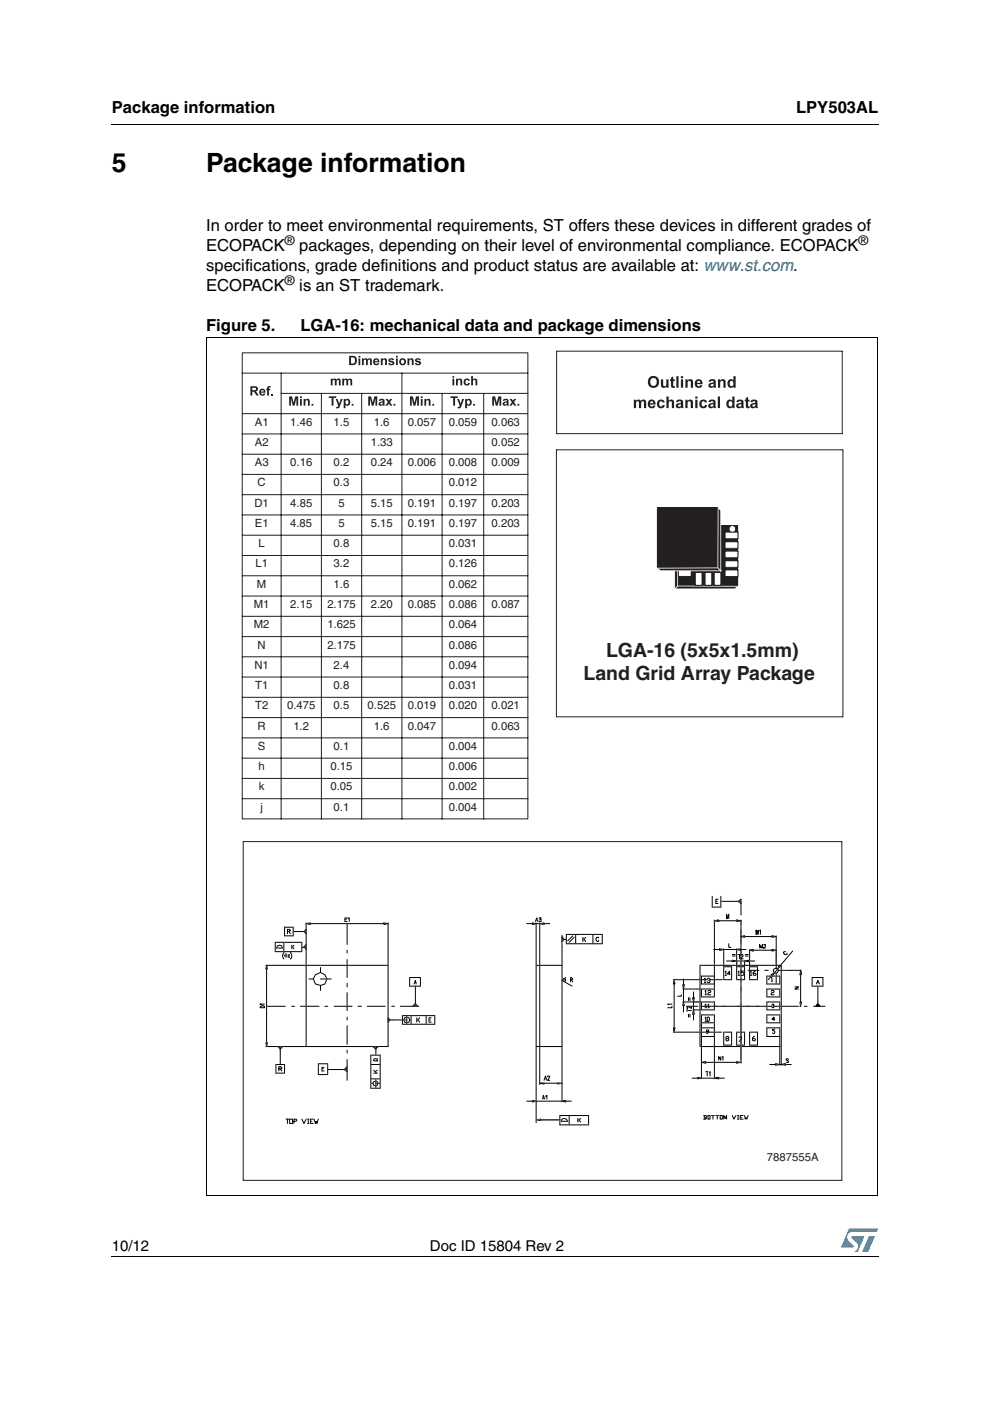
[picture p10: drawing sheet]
<svg xmlns="http://www.w3.org/2000/svg" width="210mm" height="297mm" viewBox="0 0 210 297" stroke-linecap="round" stroke-linejoin="round" font-family="sans-serif">
<defs><g id="words">
<g font-size="5.6">
<text x="23.7" y="36.4">5</text>
<text x="43.7" y="36.4">Package information</text>
</g>
<g font-size="4.1" fill="#231f20">
<text x="128.5" y="139.4">LGA-16 (5x5x1.5mm)</text>
<text x="123.7" y="144.2">Land Grid Array Package</text>
</g>
<g font-size="3.5">
<text x="23.7" y="23.9">Package information</text>
<text x="168.8" y="23.9">LPY503AL</text>
<text x="43.7" y="49.1">In order to meet environmental requirements, ST offers these devices in different grades of</text>
<text x="43.7" y="53.3">ECOPACK</text>
<text x="63.5" y="53.3">packages, depending on their level of environmental compliance. ECOPACK</text>
<text x="43.7" y="57.6">specifications, grade definitions and product status are available at: www.st.com.</text>
<text x="43.7" y="61.8">ECOPACK</text>
<text x="63.5" y="61.8">is an ST trademark.</text>
<text x="43.7" y="70.3">Figure 5.</text>
<text x="63.7" y="70.3">LGA-16: mechanical data and package dimensions</text>
</g>
<g font-size="3.2">
<text x="23.7" y="265.1">10/12</text>
<text x="91.2" y="265.1">Doc ID 15804 Rev 2</text>
</g>
<g font-size="2.8">
<text x="60.4" y="51.9">®</text>
<text x="182.1" y="51.9">®</text>
<text x="60.4" y="60.4">®</text>
</g>
<g font-size="2.4" fill="#231f20">
<text x="54" y="90.2">A1</text>
<text x="54" y="94.5">A2</text>
<text x="61.5" y="90.2">1.46</text>
<text x="70.7" y="90.2">1.5</text>
<text x="78.6" y="94.5">1.33</text>
<text x="79.3" y="90.2">1.6</text>
<text x="86.4" y="90.2">0.057</text>
<text x="95.1" y="90.2">0.059</text>
<text x="104.2" y="94.5">0.052</text>
<text x="104.2" y="90.2">0.063</text>
<text x="54" y="98.8">A3</text>
<text x="61.5" y="98.8">0.16</text>
<text x="70.7" y="98.8">0.2</text>
<text x="78.6" y="98.8">0.24</text>
<text x="86.4" y="98.8">0.006</text>
<text x="95.1" y="98.8">0.008</text>
<text x="104.2" y="98.8">0.009</text>
<text x="53.9" y="107.4">D1</text>
<text x="54.6" y="103.1">C</text>
<text x="61.5" y="107.4">4.85</text>
<text x="70.7" y="103.1">0.3</text>
<text x="71.7" y="107.4">5</text>
<text x="78.6" y="107.4">5.15</text>
<text x="86.5" y="107.4">0.191</text>
<text x="95.1" y="103.1">0.012</text>
<text x="95.1" y="107.4">0.197</text>
<text x="104.2" y="107.4">0.203</text>
<text x="54" y="111.7">E1</text>
<text x="61.5" y="111.7">4.85</text>
<text x="71.7" y="111.7">5</text>
<text x="78.6" y="111.7">5.15</text>
<text x="86.5" y="111.7">0.191</text>
<text x="95.1" y="111.7">0.197</text>
<text x="104.2" y="111.7">0.203</text>
<text x="54.8" y="116">L</text>
<text x="70.7" y="116">0.8</text>
<text x="95.1" y="116">0.031</text>
<text x="54.2" y="120.3">L1</text>
<text x="54.5" y="124.6">M</text>
<text x="70.7" y="124.6">1.6</text>
<text x="70.7" y="120.3">3.2</text>
<text x="95.1" y="120.3">0.126</text>
<text x="95.1" y="124.6">0.062</text>
<text x="53.8" y="128.9">M1</text>
<text x="61.5" y="128.9">2.15</text>
<text x="69.4" y="128.9">2.175</text>
<text x="78.6" y="128.9">2.20</text>
<text x="86.5" y="128.9">0.085</text>
<text x="95.1" y="128.9">0.086</text>
<text x="104.2" y="128.9">0.087</text>
<text x="53.8" y="133.2">M2</text>
<text x="54.6" y="137.5">N</text>
<text x="69.4" y="137.5">2.175</text>
<text x="69.4" y="133.2">1.625</text>
<text x="95.1" y="137.5">0.086</text>
<text x="95.1" y="133.2">0.064</text>
<text x="53.9" y="141.8">N1</text>
<text x="70.7" y="141.8">2.4</text>
<text x="95.1" y="141.8">0.094</text>
<text x="54.1" y="146.1">T1</text>
<text x="70.7" y="146.1">0.8</text>
<text x="95.1" y="146.1">0.031</text>
<text x="54.1" y="150.4">T2</text>
<text x="54.6" y="154.7">R</text>
<text x="60.9" y="150.4">0.475</text>
<text x="62.2" y="154.7">1.2</text>
<text x="70.7" y="150.4">0.5</text>
<text x="77.9" y="150.4">0.525</text>
<text x="79.3" y="154.7">1.6</text>
<text x="86.5" y="150.4">0.019</text>
<text x="86.5" y="154.7">0.047</text>
<text x="95.1" y="150.4">0.020</text>
<text x="104.2" y="150.4">0.021</text>
<text x="104.2" y="154.7">0.063</text>
<text x="54.7" y="159">S</text>
<text x="70.7" y="159">0.1</text>
<text x="95.1" y="159">0.004</text>
<text x="54.8" y="163.3">h</text>
<text x="54.9" y="167.6">k</text>
<text x="70.1" y="167.6">0.05</text>
<text x="70.1" y="163.3">0.15</text>
<text x="95.1" y="167.6">0.002</text>
<text x="95.1" y="163.3">0.006</text>
<text x="55.2" y="171.9">j</text>
<text x="70.7" y="171.9">0.1</text>
<text x="95.1" y="171.9">0.004</text>
<text x="162.6" y="246.1">7887555A</text>
</g>
</g></defs>
<g fill="#0099d8">
<path d="M184.2 262.1h1.3l-1.4 3.3h-1.3z"/>
<path d="M180 260.5h6.2l-.3 .7h-5.2a1.13 1.13 0 0 0-1 .7 1.13 1.13 0 0 0 .3 1.2l1 1v.3l-2.7 .1z"/>
<path d="M180.6 262.1h2.7l-1.4 3.3h-.7a1.18 1.18 0 0 0 .4-1.9l-1-1.1z"/>
</g>
<path d="M23.6 26.2l.1 .2zM23.6 266.3l.1 .1z" fill="#000"/>
<path d="M23.7 26.3h162.6M23.7 266.3h162.6" fill="none" stroke="#000" stroke-width=".21"/>
<path d="M50.5 73.6h128.9v177.7h-128.9z" fill="#fff"/>
<g fill="#231f20">
<path d="M57.5 83.5h.4v.4h-.4z"/>
<path d="M99.9 79.7h.4v.8a.51 .51 0 0 1 .6-.2 .51 .51 0 0 1 .3 .6v.8h-.4v-.9a.3 .3 0 0 0-.4-.2 .3 .3 0 0 0-.1 .4v.7h-.4z"/>
<path d="M88.1 76.1a.57 .57 0 0 0 .1 .6 .57 .57 0 0 0 .6 .2l.1 .1a.29 .29 0 0 1-.3 .2 .29 .29 0 0 1-.3-.3l-.4 .1a.67 .67 0 0 0 .8 .4 .67 .67 0 0 0 .5-.6l-.9-.5 .3-.1 .3 .2 .3-.1a.73 .73 0 0 0-1.1-.2zM86.4 76v1.4h.4v-.8a.27 .27 0 0 1 .2-.4 .27 .27 0 0 1 .3 .3v.9h.4v-.9a.51 .51 0 0 0-.3-.6 .51 .51 0 0 0-.7 .3v-.2zM84.9 76.7a.41 .41 0 0 1 .8 0 .41 .41 0 0 1-.8 0zM84.6 76.7a.75 .75 0 0 0 1.5 0 .75 .75 0 0 0-1.5 0zM84 76v1.4h.3v-1.4zM84 75.4v.4h.3v-.4zM82.5 76.1a.57 .57 0 0 0 0 .6 .57 .57 0 0 0 .7 .2v.1a.29 .29 0 0 1-.3 .2 .29 .29 0 0 1-.2-.3l-.4 .1a.67 .67 0 0 0 .7 .4 .67 .67 0 0 0 .6-.6l-.9-.5 .3-.1 .2 .2 .4-.1a.73 .73 0 0 0-1.1-.2zM80.7 76v1.4h.4v-.8a.27 .27 0 0 1 .3-.4 .27 .27 0 0 1 .3 .3v.9h.3v-.9a.51 .51 0 0 0-.3-.6 .51 .51 0 0 0-.6 .3v-.2zM79.6 76.3h.3l.2 .3h-.6zM79.3 76.2a.72 .72 0 0 0 0 1.1 .72 .72 0 0 0 1.1-.3h-.4a.28 .28 0 0 1-.3 .2 .28 .28 0 0 1-.2-.4h.9a.68 .68 0 0 0-.3-.8 .68 .68 0 0 0-.8 .2zM76.7 76v1.4h.4v-.7a.32 .32 0 0 1 .1-.3 .32 .32 0 0 1 .3-.1l.1 1.1h.4v-.8a.24 .24 0 0 1 .2-.3 .24 .24 0 0 1 .3 .1v1h.3v-.9a.49 .49 0 0 0-.3-.5 .49 .49 0 0 0-.6 .2l-.2-.2-.6 .2v-.2zM76 76v1.4h.4v-1.4zM76 75.4v.4h.4v-.4zM74.4 75.8a.67 .67 0 0 1 .9 .6 .67 .67 0 0 1-.9 .7zM74 75.4v2h.8a.99 .99 0 0 0 .9-1 .99 .99 0 0 0-.9-1z"/>
<path d="M56.7 82l-.1 .4h-.2v.3h.2v1.2h.4v-1.2h.3v-.3h-.3v-.2h.3l.1-.3zM55.4 82.8l.3-.1 .2 .3h-.5zM55.1 82.6a.72 .72 0 0 0 .1 1.1 .72 .72 0 0 0 1.1-.2l-.4-.1a.28 .28 0 0 1-.4 .2 .28 .28 0 0 1-.2-.3h1a.68 .68 0 0 0-.3-.8 .68 .68 0 0 0-.9 .1zM53.5 82.2h.5a.25 .25 0 0 1 .3 .3 .25 .25 0 0 1-.3 .2h-.5zM53.1 81.9v2h.4v-.9l.4 .1 .5 .8h.5l-.7-.9a.57 .57 0 0 0 .5-.7 .57 .57 0 0 0-.8-.4z"/>
<path d="M72.6 80.3v1.4h.4v-.7a.32 .32 0 0 1 0-.3 .32 .32 0 0 1 .4-.1v1.1h.4v-.8a.24 .24 0 0 1 .2-.3 .24 .24 0 0 1 .3 .1v1h.4v-.9a.49 .49 0 0 0-.4-.5 .49 .49 0 0 0-.5 .2l-.3-.2-.6 .2v-.2zM70.1 80.3v1.4h.4v-.7a.32 .32 0 0 1 .1-.3 .32 .32 0 0 1 .3-.1l.1 1.1h.4v-.8a.24 .24 0 0 1 .1-.3 .24 .24 0 0 1 .3 .1l.1 1h.3v-.9a.49 .49 0 0 0-.3-.5 .49 .49 0 0 0-.6 .2l-.2-.2-.6 .2v-.2z"/>
<path d="M98.5 80.4a.73 .73 0 0 0 0 1.2 .73 .73 0 0 0 1.1-.4h-.3l-.2 .2a.41 .41 0 0 1-.4-.4 .41 .41 0 0 1 .5-.4v.2l.4-.1-.4-.4zM96.7 80.3v1.4h.4v-.8a.27 .27 0 0 1 .2-.4 .27 .27 0 0 1 .3 .3v.9h.4v-.9a.51 .51 0 0 0-.3-.6 .51 .51 0 0 0-.7 .3v-.2zM95.9 80.3v1.4h.4v-1.4zM95.9 79.7v.4h.4v-.4z"/>
<path d="M66.1 85.6v.4h.3v-.4zM64.4 84.6v1.4h.3l.1-.8a.27 .27 0 0 1 .2-.4 .27 .27 0 0 1 .3 .3v.9h.4v-.9a.51 .51 0 0 0-.4-.6 .51 .51 0 0 0-.6 .3v-.2zM63.6 84.6v1.4h.4v-1.4zM63.6 84v.4h.4v-.4zM61.3 84v2h.4v-1.5l.4 1.5h.4l.3-1.5v1.5h.4v-2h-.6l-.3 1.4-.4-1.4z"/>
<path d="M71.2 84.6l.5 1.4-.2 .3h-.2v.3h.4l.3-.3 .6-1.7h-.4l-.3 1-.3-1zM69.7 84v.4h.6v1.6h.4v-1.6h.6v-.4z"/>
<path d="M74.6 85.6v.4h.3v-.4zM73.3 85l.1-.1a.39 .39 0 0 1 .5 .4 .39 .39 0 0 1-.6 .3zM72.9 84.6v2h.3v-.8a.66 .66 0 0 0 1 0 .66 .66 0 0 0 0-.9 .55 .55 0 0 0-1-.1v-.2z"/>
<path d="M83.4 85.6v.4h.4v-.4zM81.7 84.6l.5 .7-.5 .7h.5l.3-.4 .2 .4h.5l-.5-.7 .5-.7h-.5l-.2 .4-.3-.4zM80.7 85.4h.4a.23 .23 0 0 1 0 .3 .23 .23 0 0 1-.3 0 .23 .23 0 0 1-.1-.3zM80.5 84.7l-.2 .3h.4a.26 .26 0 0 1 .2-.2 .26 .26 0 0 1 .3 .3 .68 .68 0 0 0-.9 .7l.2 .2 .7-.1v.1h.4l-.1-.9a.6 .6 0 0 0-.3-.6 .6 .6 0 0 0-.7 .2zM78.1 84v2h.3v-1.5l.4 1.5h.4l.4-1.5v1.5h.4v-2h-.6l-.4 1.4-.3-1.4z"/>
<path d="M91.7 85.6v.4h.3v-.4zM90 84.6v1.4h.4v-.8a.27 .27 0 0 1 .2-.4 .27 .27 0 0 1 .3 .3v.9h.4v-.9a.51 .51 0 0 0-.3-.6 .51 .51 0 0 0-.7 .3v-.2zM89.2 84.6v1.4h.4v-1.4zM89.2 84v.4h.4v-.4zM86.9 84v2h.4v-1.5l.4 1.5h.4l.4-1.5v1.5h.3v-2h-.6l-.3 1.4-.4-1.4z"/>
<path d="M96.9 84.6l.6 1.4-.2 .3h-.3l.1 .3h.4l.3-.3 .6-1.7h-.4l-.3 1-.4-1zM95.5 84v.4h.6v1.6h.4v-1.6h.6v-.4z"/>
<path d="M100.3 85.6v.4h.4v-.4zM99.1 85l.1-.1a.39 .39 0 0 1 .4 .4 .39 .39 0 0 1-.5 .3zM98.6 84.6v2h.4v-.8a.66 .66 0 0 0 .9 0 .66 .66 0 0 0 0-.9 .55 .55 0 0 0-.9-.1v-.2z"/>
<path d="M109.7 85.6v.4h.4v-.4zM108 84.6l.5 .7-.5 .7h.5l.2-.4 .3 .4h.5l-.5-.7 .5-.7h-.5l-.3 .4-.2-.4zM107 85.4h.4a.23 .23 0 0 1 0 .3 .23 .23 0 0 1-.3 0 .23 .23 0 0 1-.1-.3zM106.8 84.7l-.2 .3h.3a.26 .26 0 0 1 .3-.2 .26 .26 0 0 1 .2 .3 .68 .68 0 0 0-.8 .7l.2 .2 .7-.1v.1h.4l-.1-.9a.6 .6 0 0 0-.3-.6 .6 .6 0 0 0-.7 .2zM104.4 84v2h.3v-1.5l.4 1.5h.4l.4-1.5v1.5h.4v-2h-.6l-.4 1.4-.3-1.4z"/>
</g>
<g fill="none" stroke="#231f20" stroke-width=".21">
<path d="M51.3 79.1h60.7M51.3 74.8h60.7M51.4 74.9v12.7M59.6 79v94.7M85.2 79v94.7M111.9 74.9v12.7M118 74.4v17.5M118 74.5h60.7M178.6 74.5v17.5M51.3 96.3h60.7M51.3 92h60.7M51.3 87.7h60.7"/>
<path d="M51.4 87.8v85.7M59.5 83.4h52.5M68.1 83.3v90.4M76.7 83.3v90.4M93.7 83.3v90.4M102.6 83.3v90.4M111.9 87.8v85.7M117.9 91.9h60.7M118 95.3v56.7M118 95.4h60.8M178.7 95.4v56.7M51.3 117.8h60.7"/>
<path d="M51.3 113.5h60.7M51.3 109.2h60.7M51.3 104.9h60.7M51.3 100.6h60.7M51.3 139.2h60.7M51.3 135h60.7M51.3 130.7h60.7M51.3 126.4h60.7M51.3 122.1h60.7M51.3 156.4h60.7M51.3 152.1h60.7M51.3 147.8h60.7"/>
<path d="M51.3 143.5h60.7M117.9 152h60.8M51.3 173.6h60.7M51.3 169.3h60.7M51.3 165h60.7M51.3 160.7h60.7"/>
</g>
<path d="M154.8 80.9a.53 .53 0 0 1 .7 .2 .53 .53 0 0 1-.2 .7 .55 .55 0 0 1-.6-.3 .55 .55 0 0 1 .1-.6zM154.4 80.6a.91 .91 0 0 0-.1 1.1 .91 .91 0 0 0 1 .5l.2-.3v.3h.5v-2.4h-.5v.8l-.5-.2zM152.2 80.4v1.8h.5v-1.1a.34 .34 0 0 1 .3-.4 .34 .34 0 0 1 .4 .4v1.1h.5v-1.1a.63 .63 0 0 0-.5-.7 .63 .63 0 0 0-.7 .3v-.3zM150.8 81.5l.5-.1a.34 .34 0 0 1-.2 .5 .34 .34 0 0 1-.4-.3zM150.4 80.6l-.2 .3 .5 .1a.32 .32 0 0 1 .3-.2 .32 .32 0 0 1 .3 .2l-.1 .1a.77 .77 0 0 0-1 .8 .69 .69 0 0 0 1.1 .1l.1 .2h.5l-.1-1.1a.78 .78 0 0 0-.6-.7 .78 .78 0 0 0-.8 .2zM147.9 80.9l.4-.1 .2 .4h-.7zM147.5 80.6a.91 .91 0 0 0 .1 1.5 .91 .91 0 0 0 1.3-.4l-.4-.1a.36 .36 0 0 1-.5 .3 .36 .36 0 0 1-.2-.4h1.2a.85 .85 0 0 0-.4-1 .85 .85 0 0 0-1.1 .1zM145.3 80.4v1.8h.5v-1.1a.34 .34 0 0 1 .3-.4 .34 .34 0 0 1 .4 .4v1.1h.4v-1.1a.63 .63 0 0 0-.4-.7 .63 .63 0 0 0-.7 .3v-.3zM144.4 80.4v1.8h.4v-1.8zM144.4 79.8v.4h.4v-.4zM143.4 79.8v2.4h.5v-2.4zM142.3 80.1v.3h-.2v.4h.2v.8a.53 .53 0 0 0 .2 .6 .53 .53 0 0 0 .6 0v-.4l-.3 .1-.1-.2v-.9h.4v-.4h-.4v-.6zM140.1 80.4v1.2a.63 .63 0 0 0 .5 .6 .63 .63 0 0 0 .7-.3v.3h.4v-1.8h-.4v.8a.42 .42 0 0 1-.1 .6 .42 .42 0 0 1-.6-.1v-1.3zM138.1 80.3a.78 .78 0 0 1 1.2 .6 .78 .78 0 0 1-1.1 .8l-.3-.5zM137.7 80a1.24 1.24 0 0 0 .3 2.1 1.24 1.24 0 0 0 1.7-1.1 1.21 1.21 0 0 0-.6-1.2 1.21 1.21 0 0 0-1.4 .2z" fill="#231f20"/>
<path d="M131.3 104.6h33.2v23.4h-33.2z" fill="#fff"/>
<path d="M143.6 111.4h12.8v12.9h-12.8z" fill="#231f20"/>
<path d="M143.6 111.4h12.9M143.6 111.3v13M156.4 111.4v13M143.5 124.3h12.9" fill="none" stroke="#231f20" stroke-width=".21"/>
<path d="M153.7 112.8h2.8v1.4h-2.8z" fill="#fff"/>
<path d="M153.6 114.2h2.9M153.7 112.7v1.5M153.7 112.8h2.8M156.5 112.8v1.5" fill="none" stroke="#231f20" stroke-width=".21"/>
<circle cx="155.3" cy="112.1" r=".69" fill="#fff"/>
<g fill="#231f20">
<path d="M154.7 111.6a.78 .78 0 0 1 .9-.2 .78 .78 0 0 1 .4 .7h-.1l-.3-.5-.3-.1-.5 .2-.1 .6 .1 .3 .5 .2 .4-.2 .2-.5h.1a.78 .78 0 0 1-.6 .8 .78 .78 0 0 1-.9-.6z"/>
<path d="M155.9 112.1h.1z"/>
</g>
<path d="M143 124.9l.7-.7 12.7 .1-.5 .6z" fill="#231f20"/>
<g fill="#fff">
<path d="M142.8 124.9l.8-.7 .1 .1-.7 .6-.1-.1h13v.1l-.1-.1 .6-.6 .1 .2-.6 .5z"/>
<path d="M143.7 124.2h12.9l-.2 .2-12.7-.1z"/>
</g>
<path d="M143 112l.6-.5 .1 12.7-.7 .7z" fill="#231f20"/>
<g fill="#fff">
<path d="M143 112l.6-.6 .1 .1-.6 .6-.1-.1h.1v13l-.1-.1 .6-.7 .2 .1-.8 .8z"/>
<path d="M143.6 111.4l.1-.1 .1 12.9h-.2z"/>
<path d="M153.7 114.9h2.8v1.4h-2.8z"/>
</g>
<path d="M153.6 116.3h2.9M153.7 114.8v1.5M153.7 114.9h2.8M156.5 114.9v1.4" fill="none" stroke="#231f20" stroke-width=".21"/>
<path d="M153.7 116.8h2.8v1.5h-2.8z" fill="#fff"/>
<path d="M153.6 118.3h2.9M153.7 116.8v1.5M153.7 116.8h2.8M156.5 116.8v1.5" fill="none" stroke="#231f20" stroke-width=".21"/>
<path d="M153.7 118.9h2.8v1.4h-2.8z" fill="#fff"/>
<path d="M153.7 118.8v1.5M153.7 118.9h2.8M156.5 118.9v1.5M153.6 120.3h2.9" fill="none" stroke="#231f20" stroke-width=".21"/>
<path d="M153.7 120.8h2.8v1.4h-2.8z" fill="#fff"/>
<path d="M153.6 122.2h2.9M153.7 120.8v1.4M153.7 120.8h2.8M156.5 120.8v1.5" fill="none" stroke="#231f20" stroke-width=".21"/>
<path d="M143.8 112.8h2.8v1.4h-2.8z" fill="#fff"/>
<path d="M143.7 114.2h2.9M143.8 112.7v1.5M143.8 112.8h2.8M146.6 112.8v1.5" fill="none" stroke="#231f20" stroke-width=".21"/>
<path d="M143.8 114.8h2.8v1.4h-2.8z" fill="#fff"/>
<path d="M143.7 116.2h2.9M143.8 114.8v1.4M143.8 114.8h2.8M146.6 114.8v1.5" fill="none" stroke="#231f20" stroke-width=".21"/>
<path d="M143.8 116.8h2.8v1.4h-2.8z" fill="#fff"/>
<path d="M143.7 118.2h2.9M143.8 116.7v1.5M143.8 116.8h2.8M146.6 116.8v1.5" fill="none" stroke="#231f20" stroke-width=".21"/>
<path d="M143.8 118.9h2.8v1.4h-2.8z" fill="#fff"/>
<path d="M143.8 118.8v1.5M143.8 118.9h2.8M146.6 118.9v1.5M143.7 120.3h2.9" fill="none" stroke="#231f20" stroke-width=".21"/>
<path d="M143.8 120.8h2.8v1.4h-2.8z" fill="#fff"/>
<path d="M143.7 122.2h2.9M143.8 120.7v1.5M143.8 120.8h2.8M146.6 120.8v1.5" fill="none" stroke="#231f20" stroke-width=".21"/>
<path d="M147.4 111.4h1.4v2.7h-1.4z" fill="#fff"/>
<path d="M147.3 114.1h1.5M147.4 111.4h1.5M147.4 111.3v2.8M148.8 111.4v2.8" fill="none" stroke="#231f20" stroke-width=".21"/>
<path d="M149.5 111.4h1.4v2.7h-1.4z" fill="#fff"/>
<path d="M149.4 114.1h1.5M149.5 111.4h1.5M149.5 111.3v2.8M150.9 111.4v2.8" fill="none" stroke="#231f20" stroke-width=".21"/>
<path d="M151.4 111.4h1.4v2.7h-1.4z" fill="#fff"/>
<path d="M151.4 114.1h1.4M151.4 111.4h1.5M151.4 111.3v2.8M152.8 111.4v2.8" fill="none" stroke="#231f20" stroke-width=".21"/>
<path d="M147.4 121.4h1.5v2.7h-1.5z" fill="#fff"/>
<path d="M147.3 124.1h1.6M147.4 121.4h1.5M147.4 121.3v2.8M148.9 121.4v2.8" fill="none" stroke="#231f20" stroke-width=".21"/>
<path d="M149.5 121.4h1.4v2.7h-1.4z" fill="#fff"/>
<path d="M149.4 124.1h1.5M149.5 121.4h1.5M149.5 121.3v2.8M150.9 121.4v2.8" fill="none" stroke="#231f20" stroke-width=".21"/>
<path d="M151.4 121.4h1.4v2.7h-1.4z" fill="#fff"/>
<path d="M151.4 124.1h1.4M151.4 121.4h1.5M151.4 121.3v2.8M152.8 121.4v2.8" fill="none" stroke="#231f20" stroke-width=".21"/>
<path d="M139.4 107.7h12.9v12.7h-12.9z" fill="#231f20"/>
<path d="M139.4 107.6v12.8M139.4 107.7h12.9M152.3 107.7v12.8M139.3 120.4h13" fill="none" stroke="#231f20" stroke-width=".21"/>
<g fill="#231f20">
<path d="M148.8 109.9v.2z"/>
<path d="M149.2 110.2v.2z"/>
<path d="M148.9 109.9l.3 .3-.1 .1-.3-.2z"/>
</g>
<path d="M152.3 107.6l.5 .6v12.9l-.6-.7z" fill="#231f20"/>
<g fill="#fff">
<path d="M152.3 107.6l.6 .6v13.1l-.8-.8 .2-.1 .6 .6-.1 .1-.1-12.9h.2l-.1 .1-.6-.6z"/>
<path d="M152.2 107.4l.1 .2v12.8h-.2z"/>
</g>
<path d="M139.4 120.5l12.8-.1 .7 .6h-12.9z" fill="#231f20"/>
<g fill="#fff">
<path d="M139.5 120.4l.5 .6v.1v-.2l12.9 .1-.1 .1-.7-.6 .1-.2 .9 .8h-13.2l-.5-.6z"/>
<path d="M139.2 120.4l13-.1v.2h-12.8z"/>
</g>
<path d="M51.6 178.4v71.9M51.6 178.4h127M178.5 178.4v71.9M51.5 250.3h127" fill="none" stroke="#231f20" stroke-width=".21"/>
<g fill="#fff">
<path d="M53.5 180.2h123.1v68.1h-123.1z"/>
<path d="M55.1 190h119.9v48.6h-119.9z"/>
<path d="M149.3 237l.5 .1-.2 .2h-.4z"/>
</g>
<path d="M149.3 237l.5 .1-.2 .2h-.4" fill="none" stroke="#010202" stroke-width=".21"/>
<path d="M149.2 236.5h.4l.2 .3-.2 .2z" fill="#fff"/>
<path d="M149.2 236.5h.4l.2 .2-.2 .3" fill="none" stroke="#010202" stroke-width=".21"/>
<path d="M149.3 236.5v.8z" fill="#fff"/>
<path d="M149.3 236.5v.8" fill="none" stroke="#010202" stroke-width=".21"/>
<path d="M150.1 236.5h.5v.8h-.5z" fill="#fff"/>
<path d="M150.1 236.5h.5v.8h-.5z" fill="none" stroke="#010202" stroke-width=".21"/>
<path d="M150.9 236.5h.6z" fill="#fff"/>
<path d="M150.9 236.5h.6" fill="none" stroke="#010202" stroke-width=".21"/>
<path d="M151.2 236.5v.8z" fill="#fff"/>
<path d="M151.2 236.5v.8" fill="none" stroke="#010202" stroke-width=".21"/>
<path d="M151.8 236.5h.6z" fill="#fff"/>
<path d="M151.8 236.5h.6" fill="none" stroke="#010202" stroke-width=".21"/>
<path d="M152.1 236.5v.8z" fill="#fff"/>
<path d="M152.1 236.5v.8" fill="none" stroke="#010202" stroke-width=".21"/>
<path d="M152.7 236.5h.4v.8h-.4z" fill="#fff"/>
<path d="M152.7 236.5h.4v.8h-.4z" fill="none" stroke="#010202" stroke-width=".21"/>
<path d="M153.4 236.5l.4 .6 .3-.6v.8h-.7z" fill="#fff"/>
<path d="M153.4 237.3v-.8l.4 .6 .3-.6v.8" fill="none" stroke="#010202" stroke-width=".21"/>
<path d="M155.3 236.5h.7l-.4 .8z" fill="#fff"/>
<path d="M155.3 236.5l.3 .8 .4-.8" fill="none" stroke="#010202" stroke-width=".21"/>
<path d="M156.3 236.5h.3z" fill="#fff"/>
<path d="M156.3 236.5h.3" fill="none" stroke="#010202" stroke-width=".21"/>
<path d="M156.5 236.5v.8z" fill="#fff"/>
<path d="M156.5 236.5v.8" fill="none" stroke="#010202" stroke-width=".21"/>
<path d="M156.3 237.3h.3z" fill="#fff"/>
<path d="M156.3 237.3h.3" fill="none" stroke="#010202" stroke-width=".21"/>
<path d="M157 236.5h.6l-.6 .8z" fill="#fff"/>
<path d="M157.6 236.5h-.6v.8" fill="none" stroke="#010202" stroke-width=".21"/>
<path d="M157 237h.3z" fill="#fff"/>
<path d="M157 237h.3" fill="none" stroke="#010202" stroke-width=".21"/>
<path d="M157 237.3h.6z" fill="#fff"/>
<path d="M157 237.3h.6" fill="none" stroke="#010202" stroke-width=".21"/>
<path d="M157.9 236.5h.7l-.3 .8-.1-.3-.2 .3z" fill="#fff"/>
<path d="M157.9 236.5l.1 .8 .2-.3 .1 .3 .3-.8" fill="none" stroke="#010202" stroke-width=".21"/>
<path d="M157.1 191.1v2.9z" fill="#fff"/>
<path d="M157.1 191.1v2.9" fill="none" stroke="#010202" stroke-width=".21"/>
<path d="M157.1 195.4v.6z" fill="#fff"/>
<path d="M157.1 195.4v.6" fill="none" stroke="#010202" stroke-width=".21"/>
<path d="M157.1 197.2v2.9z" fill="#fff"/>
<path d="M157.1 197.2v2.9" fill="none" stroke="#010202" stroke-width=".21"/>
<path d="M164.6 198.4v4.4z" fill="#fff"/>
<path d="M164.6 198.4v4.4" fill="none" stroke="#010202" stroke-width=".21"/>
<path d="M157.1 195.1v9.4z" fill="#fff"/>
<path d="M157.1 195.1v9.4" fill="none" stroke="#010202" stroke-width=".21"/>
<path d="M151.5 195.1v14.4z" fill="#fff"/>
<path d="M151.5 195.1v14.4" fill="none" stroke="#010202" stroke-width=".21"/>
<path d="M154.5 200.1l.5 .8h-.5z" fill="#fff"/>
<path d="M154.5 200.1v.8h.5" fill="none" stroke="#010202" stroke-width=".21"/>
<path d="M162.1 213.4h3.5z" fill="#fff"/>
<path d="M162.1 213.4h3.5" fill="none" stroke="#010202" stroke-width=".21"/>
<path d="M160.3 213.4h.6z" fill="#fff"/>
<path d="M160.3 213.4h.6" fill="none" stroke="#010202" stroke-width=".21"/>
<path d="M155.1 213.4h3.8z" fill="#fff"/>
<path d="M155.1 213.4h3.8" fill="none" stroke="#010202" stroke-width=".21"/>
<path d="M153.1 213.4h.7z" fill="#fff"/>
<path d="M153.1 213.4h.7" fill="none" stroke="#010202" stroke-width=".21"/>
<path d="M148.4 213.4h3.5z" fill="#fff"/>
<path d="M148.4 213.4h3.5" fill="none" stroke="#010202" stroke-width=".21"/>
<path d="M145.5 213.4h2.5z" fill="#fff"/>
<path d="M145.5 213.4h2.5" fill="none" stroke="#010202" stroke-width=".21"/>
<path d="M149.3 213.4h.6z" fill="#fff"/>
<path d="M149.3 213.4h.6" fill="none" stroke="#010202" stroke-width=".21"/>
<path d="M151.3 213.4h3.8z" fill="#fff"/>
<path d="M151.3 213.4h3.8" fill="none" stroke="#010202" stroke-width=".21"/>
<path d="M156.3 213.4h.8z" fill="#fff"/>
<path d="M156.3 213.4h.8" fill="none" stroke="#010202" stroke-width=".21"/>
<path d="M158.3 213.4h3.8z" fill="#fff"/>
<path d="M158.3 213.4h3.8" fill="none" stroke="#010202" stroke-width=".21"/>
<path d="M163.5 213.4h.6z" fill="#fff"/>
<path d="M163.5 213.4h.6" fill="none" stroke="#010202" stroke-width=".21"/>
<path d="M165.3 213.4h4z" fill="#fff"/>
<path d="M165.3 213.4h4" fill="none" stroke="#010202" stroke-width=".21"/>
<path d="M170.5 213.4h.6z" fill="#fff"/>
<path d="M170.5 213.4h.6" fill="none" stroke="#010202" stroke-width=".21"/>
<path d="M172.5 213.4h2.4z" fill="#fff"/>
<path d="M172.5 213.4h2.4" fill="none" stroke="#010202" stroke-width=".21"/>
<path d="M153.8 206l.1-.1v.7z" fill="#fff"/>
<path d="M153.8 206l.1-.1v.7" fill="none" stroke="#010202" stroke-width=".21"/>
<path d="M153.8 206.8h.3z" fill="#fff"/>
<path d="M153.8 206.8h.3" fill="none" stroke="#010202" stroke-width=".21"/>
<path d="M154.7 205.9v.7l.1-.1h-.6z" fill="#fff"/>
<path d="M154.8 206.5h-.6l.5-.6v.7" fill="none" stroke="#010202" stroke-width=".21"/>
<path d="M153.4 207.7h1.7z" fill="#fff"/>
<path d="M153.4 207.7h1.7" fill="none" stroke="#010202" stroke-width=".21"/>
<path d="M153.4 205h1.7z" fill="#fff"/>
<path d="M153.4 205h1.7" fill="none" stroke="#010202" stroke-width=".21"/>
<path d="M153.4 201.3h2.8z" fill="#fff"/>
<path d="M153.4 201.3h2.8" fill="none" stroke="#010202" stroke-width=".21"/>
<path d="M154.1 203.8h1z" fill="#fff"/>
<path d="M154.1 203.8h1" fill="none" stroke="#010202" stroke-width=".21"/>
<path d="M153.4 218.8h1.7z" fill="#fff"/>
<path d="M153.4 218.8h1.7" fill="none" stroke="#010202" stroke-width=".21"/>
<path d="M153.4 221.6h1.7z" fill="#fff"/>
<path d="M153.4 221.6h1.7" fill="none" stroke="#010202" stroke-width=".21"/>
<path d="M149.8 225.2h6.2z" fill="#fff"/>
<path d="M149.8 225.2h6.2" fill="none" stroke="#010202" stroke-width=".21"/>
<path d="M148.4 221.9h17.2z" fill="#fff"/>
<path d="M148.4 221.9h17.2" fill="none" stroke="#010202" stroke-width=".21"/>
<path d="M148.4 204.7h17.2z" fill="#fff"/>
<path d="M148.4 204.7h17.2" fill="none" stroke="#010202" stroke-width=".21"/>
<path d="M148.7 217.2v8.2z" fill="#fff"/>
<path d="M148.7 217.2v8.2" fill="none" stroke="#010202" stroke-width=".21"/>
<path d="M148.4 204.7v17.2z" fill="#fff"/>
<path d="M148.4 204.7v17.2" fill="none" stroke="#010202" stroke-width=".21"/>
<path d="M151.5 217.9v1.9z" fill="#fff"/>
<path d="M151.5 217.9v1.9" fill="none" stroke="#010202" stroke-width=".21"/>
<path d="M148.7 217.9v1.9z" fill="#fff"/>
<path d="M148.7 217.9v1.9" fill="none" stroke="#010202" stroke-width=".21"/>
<path d="M148.7 217v11.7z" fill="#fff"/>
<path d="M148.7 217v11.7" fill="none" stroke="#010202" stroke-width=".21"/>
<path d="M151.5 217v11.7z" fill="#fff"/>
<path d="M151.5 217v11.7" fill="none" stroke="#010202" stroke-width=".21"/>
<path d="M142.8 217.9h.3l-.2 .9z" fill="#fff"/>
<path d="M143.1 217.9h-.3l.1 .9" fill="none" stroke="#010202" stroke-width=".21"/>
<path d="M142.9 218.1h.2l-.2 .4z" fill="#fff"/>
<path d="M142.9 218.1h.2l-.2 .4z" fill="none" stroke="#010202" stroke-width=".21"/>
<path d="M143.1 217.9l-.2 .9z" fill="#fff"/>
<path d="M143.1 217.9l-.2 .9" fill="none" stroke="#010202" stroke-width=".21"/>
<path d="M142.9 217.8v.1z" fill="#fff"/>
<path d="M142.9 217.8v.1" fill="none" stroke="#010202" stroke-width=".21"/>
<path d="M149.9 227.2v.9z" fill="#fff"/>
<path d="M149.9 227.2v.9" fill="none" stroke="#010202" stroke-width=".21"/>
<path d="M149.6 227.2h.5z" fill="#fff"/>
<path d="M149.6 227.2h.5" fill="none" stroke="#010202" stroke-width=".21"/>
<path d="M150.4 227.4l.2-.2v.9z" fill="#fff"/>
<path d="M150.4 227.4l.2-.2v.9" fill="none" stroke="#010202" stroke-width=".21"/>
<path d="M148 228.4l.7 .2-.7 .1z" fill="#fff"/>
<path d="M148 228.4v.3l.7-.1" fill="none" stroke="#010202" stroke-width=".21"/>
<path d="M148 228.4l.4 .2h-.4z" fill="#fff"/>
<path d="M148 228.4l.4 .2h-.4z" fill="none" stroke="#010202" stroke-width=".21"/>
<path d="M148 228.4l.7 .2z" fill="#fff"/>
<path d="M148 228.4l.7 .2" fill="none" stroke="#010202" stroke-width=".21"/>
<path d="M147.7 228.6h.3z" fill="#fff"/>
<path d="M147.7 228.6h.3" fill="none" stroke="#010202" stroke-width=".21"/>
<path d="M146.7 228.6h1z" fill="#fff"/>
<path d="M146.7 228.6h1" fill="none" stroke="#010202" stroke-width=".21"/>
<path d="M148.7 228.6h2.8z" fill="#fff"/>
<path d="M148.7 228.6h2.8" fill="none" stroke="#010202" stroke-width=".21"/>
<path d="M152.5 228.6h1.1z" fill="#fff"/>
<path d="M152.5 228.6h1.1" fill="none" stroke="#010202" stroke-width=".21"/>
<path d="M151.5 228.6l.9-.2v.3z" fill="#fff"/>
<path d="M151.5 228.6l.9-.2v.3" fill="none" stroke="#010202" stroke-width=".21"/>
<path d="M151.8 228.6l.4-.2v.2z" fill="#fff"/>
<path d="M151.8 228.6l.4-.2v.2z" fill="none" stroke="#010202" stroke-width=".21"/>
<path d="M151.5 228.6l.9 .1z" fill="#fff"/>
<path d="M151.5 228.6l.9 .1" fill="none" stroke="#010202" stroke-width=".21"/>
<path d="M152.4 228.6h.1z" fill="#fff"/>
<path d="M152.4 228.6h.1" fill="none" stroke="#010202" stroke-width=".21"/>
<path d="M148.7 225.2l.9-.1v.3z" fill="#fff"/>
<path d="M148.7 225.2l.9-.1v.3" fill="none" stroke="#010202" stroke-width=".21"/>
<path d="M149 225.2h.5v.2z" fill="#fff"/>
<path d="M149 225.2h.5v.2z" fill="none" stroke="#010202" stroke-width=".21"/>
<path d="M148.7 225.2l.9 .2z" fill="#fff"/>
<path d="M148.7 225.2l.9 .2" fill="none" stroke="#010202" stroke-width=".21"/>
<path d="M149.6 225.2h.2z" fill="#fff"/>
<path d="M149.6 225.2h.2" fill="none" stroke="#010202" stroke-width=".21"/>
<path d="M152.4 224l.4 .8v-.8l-.4 .8z" fill="#fff"/>
<path d="M152.8 224v.8l-.4-.8v.8" fill="none" stroke="#010202" stroke-width=".21"/>
<path d="M153.3 224v.8l-.2-.6z" fill="#fff"/>
<path d="M153.1 224.2l.2-.2v.8" fill="none" stroke="#010202" stroke-width=".21"/>
<path d="M147 218.8h6z" fill="#fff"/>
<path d="M147 218.8h6" fill="none" stroke="#010202" stroke-width=".21"/>
<path d="M142.8 218.8h4.1z" fill="#fff"/>
<path d="M142.8 218.8h4.1" fill="none" stroke="#010202" stroke-width=".21"/>
<path d="M153.4 218.8v2.8z" fill="#fff"/>
<path d="M153.4 218.8v2.8" fill="none" stroke="#010202" stroke-width=".21"/>
<path d="M153.9 219.9l.2-.1 .4 .1-.1 .3-.5 .2 .2 .3z" fill-rule="evenodd" fill="#fff"/>
<path d="M154.1 220.2l-.2-.1 .2-.3 .4 .1-.1 .3-.5 .2 .2 .3" fill="none" stroke="#010202" stroke-width=".21"/>
<path d="M154.4 220.2l.1 .3-.4 .2z" fill-rule="evenodd" fill="#fff"/>
<path d="M154.4 220.2l.1 .3-.4 .2" fill="none" stroke="#010202" stroke-width=".21"/>
<path d="M148.7 219.8h2.8z" fill="#fff"/>
<path d="M148.7 219.8h2.8" fill="none" stroke="#010202" stroke-width=".21"/>
<path d="M149.8 218.4h.4v.4l-.3 .3h-.1l.4-.4h-.4z" fill-rule="evenodd" fill="#fff"/>
<path d="M150.2 218.7h-.4v-.3h.4v.4l-.4 .3" fill="none" stroke="#010202" stroke-width=".21"/>
<path d="M142.9 207.7l.2 .9h-.3z" fill="#fff"/>
<path d="M142.9 207.7l.2 .9h-.3" fill="none" stroke="#010202" stroke-width=".21"/>
<path d="M142.9 208l.2 .5h-.2z" fill="#fff"/>
<path d="M142.9 208l.2 .5h-.2z" fill="none" stroke="#010202" stroke-width=".21"/>
<path d="M142.9 207.7l-.1 .9z" fill="#fff"/>
<path d="M142.9 207.7l-.1 .9" fill="none" stroke="#010202" stroke-width=".21"/>
<path d="M142.9 208.6v.2z" fill="#fff"/>
<path d="M142.9 208.6v.2" fill="none" stroke="#010202" stroke-width=".21"/>
<path d="M144.8 208.8h.3l-.2 .9z" fill="#fff"/>
<path d="M145.1 208.8h-.3l.1 .9" fill="none" stroke="#010202" stroke-width=".21"/>
<path d="M144.9 208.9h.2l-.2 .5z" fill="#fff"/>
<path d="M144.9 208.9h.2l-.2 .5z" fill="none" stroke="#010202" stroke-width=".21"/>
<path d="M145.1 208.8l-.2 .9z" fill="#fff"/>
<path d="M145.1 208.8l-.2 .9" fill="none" stroke="#010202" stroke-width=".21"/>
<path d="M144.9 208.6v.2z" fill="#fff"/>
<path d="M144.9 208.6v.2" fill="none" stroke="#010202" stroke-width=".21"/>
<path d="M145.7 214.3h.9z" fill="#fff"/>
<path d="M145.7 214.3h.9" fill="none" stroke="#010202" stroke-width=".21"/>
<path d="M145.7 214v.4z" fill="#fff"/>
<path d="M145.7 214v.4" fill="none" stroke="#010202" stroke-width=".21"/>
<path d="M145.7 213.5h.4l.5 .3v-.4l-.8 .4h-.1z" fill-rule="evenodd" fill="#fff"/>
<path d="M146.6 213.4v.4l-.5-.3h-.4v.3h.1" fill="none" stroke="#010202" stroke-width=".21"/>
<path d="M141.6 213.7l.9-.3v.3z" fill="#fff"/>
<path d="M142.5 213.4v.3h-.9" fill="none" stroke="#010202" stroke-width=".21"/>
<path d="M141.6 212.9h.9l-.8 .1z" fill="#fff"/>
<path d="M142.5 212.9h-.9l.1 .1" fill="none" stroke="#010202" stroke-width=".21"/>
<path d="M142.9 208.8v9z" fill="#fff"/>
<path d="M142.9 208.8v9" fill="none" stroke="#010202" stroke-width=".21"/>
<path d="M144.9 212.4l.2 .8h-.3z" fill="#fff"/>
<path d="M144.9 212.4l.2 .8h-.3" fill="none" stroke="#010202" stroke-width=".21"/>
<path d="M144.9 212.7l.2 .5h-.2z" fill="#fff"/>
<path d="M144.9 212.7l.2 .5h-.2z" fill="none" stroke="#010202" stroke-width=".21"/>
<path d="M144.9 212.4l-.1 .8z" fill="#fff"/>
<path d="M144.9 212.4l-.1 .8" fill="none" stroke="#010202" stroke-width=".21"/>
<path d="M144.9 213.2v.3z" fill="#fff"/>
<path d="M144.9 213.2v.3" fill="none" stroke="#010202" stroke-width=".21"/>
<path d="M149.5 213l.1-.1v.8z" fill="#fff"/>
<path d="M149.5 213l.1-.1v.8" fill="none" stroke="#010202" stroke-width=".21"/>
<path d="M149.5 213.7h.3z" fill="#fff"/>
<path d="M149.5 213.7h.3" fill="none" stroke="#010202" stroke-width=".21"/>
<path d="M150.1 213l.1-.1v.8z" fill="#fff"/>
<path d="M150.1 213l.1-.1v.8" fill="none" stroke="#010202" stroke-width=".21"/>
<path d="M150.1 213.7h.3z" fill="#fff"/>
<path d="M150.1 213.7h.3" fill="none" stroke="#010202" stroke-width=".21"/>
<path d="M151.5 212.4v1.7z" fill="#fff"/>
<path d="M151.5 212.4v1.7" fill="none" stroke="#010202" stroke-width=".21"/>
<path d="M148.7 212.4v1.7z" fill="#fff"/>
<path d="M148.7 212.4v1.7" fill="none" stroke="#010202" stroke-width=".21"/>
<path d="M147 212.4v1.7z" fill="#fff"/>
<path d="M147 212.4v1.7" fill="none" stroke="#010202" stroke-width=".21"/>
<path d="M146.9 214.1h1.7z" fill="#fff"/>
<path d="M146.9 214.1h1.7" fill="none" stroke="#010202" stroke-width=".21"/>
<path d="M147 215.2v1z" fill="#fff"/>
<path d="M147 215.2v1" fill="none" stroke="#010202" stroke-width=".21"/>
<path d="M144.9 213.5v1.1z" fill="#fff"/>
<path d="M144.9 213.5v1.1" fill="none" stroke="#010202" stroke-width=".21"/>
<path d="M147 214.1l.2 .9h-.3z" fill="#fff"/>
<path d="M147 214.1l.2 .9h-.3" fill="none" stroke="#010202" stroke-width=".21"/>
<path d="M147 214.4v.5h-.1z" fill="#fff"/>
<path d="M147 214.4v.5h-.1z" fill="none" stroke="#010202" stroke-width=".21"/>
<path d="M147 214.1l-.1 .9z" fill="#fff"/>
<path d="M147 214.1l-.1 .9" fill="none" stroke="#010202" stroke-width=".21"/>
<path d="M147 215v.2z" fill="#fff"/>
<path d="M147 215v.2" fill="none" stroke="#010202" stroke-width=".21"/>
<path d="M146 215v.6z" fill="#fff"/>
<path d="M146 215v.6" fill="none" stroke="#010202" stroke-width=".21"/>
<path d="M146.3 215v.6z" fill="#fff"/>
<path d="M146.3 215v.6" fill="none" stroke="#010202" stroke-width=".21"/>
<path d="M149.5 215.8l.1-.2v1z" fill="#fff"/>
<path d="M149.5 215.8l.1-.2v1" fill="none" stroke="#010202" stroke-width=".21"/>
<path d="M149.5 216.6h.3z" fill="#fff"/>
<path d="M149.5 216.6h.3" fill="none" stroke="#010202" stroke-width=".21"/>
<path d="M150.1 215.6l.3 .2v.6l-.2 .2-.3-.2v-.6z" fill-rule="evenodd" fill="#fff"/>
<path d="M150.1 215.6l.3 .2v.6l-.2 .2-.3-.2v-.6z" fill="none" stroke="#010202" stroke-width=".21"/>
<path d="M151.5 215.2v1.7z" fill="#fff"/>
<path d="M151.5 215.2v1.7" fill="none" stroke="#010202" stroke-width=".21"/>
<path d="M148.7 215.2v1.7z" fill="#fff"/>
<path d="M148.7 215.2v1.7" fill="none" stroke="#010202" stroke-width=".21"/>
<path d="M148.7 217.9h2.8z" fill="#fff"/>
<path d="M148.7 217.9h2.8" fill="none" stroke="#010202" stroke-width=".21"/>
<path d="M148.7 216.9h2.8z" fill="#fff"/>
<path d="M148.7 216.9h2.8" fill="none" stroke="#010202" stroke-width=".21"/>
<path d="M148.7 214.1h2.8z" fill="#fff"/>
<path d="M148.7 214.1h2.8" fill="none" stroke="#010202" stroke-width=".21"/>
<path d="M148.7 215.2h2.8z" fill="#fff"/>
<path d="M148.7 215.2h2.8" fill="none" stroke="#010202" stroke-width=".21"/>
<path d="M144.8 212.4h3.8z" fill="#fff"/>
<path d="M144.8 212.4h3.8" fill="none" stroke="#010202" stroke-width=".21"/>
<path d="M144.8 209.7h3.8z" fill="#fff"/>
<path d="M144.8 209.7h3.8" fill="none" stroke="#010202" stroke-width=".21"/>
<path d="M146.9 212.4h1.7z" fill="#fff"/>
<path d="M146.9 212.4h1.7" fill="none" stroke="#010202" stroke-width=".21"/>
<path d="M143.7 211.2l.8-.3v.3z" fill="#fff"/>
<path d="M144.5 210.9v.3h-.8" fill="none" stroke="#010202" stroke-width=".21"/>
<path d="M144.9 209.7v2.7z" fill="#fff"/>
<path d="M144.9 209.7v2.7" fill="none" stroke="#010202" stroke-width=".21"/>
<path d="M147 210.3v1.1z" fill="#fff"/>
<path d="M147 210.3v1.1" fill="none" stroke="#010202" stroke-width=".21"/>
<path d="M146.9 211.5h.3l-.2 .9z" fill="#fff"/>
<path d="M147.2 211.5h-.3l.1 .9" fill="none" stroke="#010202" stroke-width=".21"/>
<path d="M146.9 211.7h.1v.4z" fill="#fff"/>
<path d="M146.9 211.7h.1v.4z" fill="none" stroke="#010202" stroke-width=".21"/>
<path d="M147.2 211.5l-.2 .9z" fill="#fff"/>
<path d="M147.2 211.5l-.2 .9" fill="none" stroke="#010202" stroke-width=".21"/>
<path d="M147 211.4v.3z" fill="#fff"/>
<path d="M147 211.4v.3" fill="none" stroke="#010202" stroke-width=".21"/>
<path d="M146 211.5v.6z" fill="#fff"/>
<path d="M146 211.5v.6" fill="none" stroke="#010202" stroke-width=".21"/>
<path d="M146.3 211.5v.6z" fill="#fff"/>
<path d="M146.3 211.5v.6" fill="none" stroke="#010202" stroke-width=".21"/>
<path d="M151.5 209.7v1.7z" fill="#fff"/>
<path d="M151.5 209.7v1.7" fill="none" stroke="#010202" stroke-width=".21"/>
<path d="M148.7 209.7v1.7z" fill="#fff"/>
<path d="M148.7 209.7v1.7" fill="none" stroke="#010202" stroke-width=".21"/>
<path d="M148.7 212.4h2.8z" fill="#fff"/>
<path d="M148.7 212.4h2.8" fill="none" stroke="#010202" stroke-width=".21"/>
<path d="M148.7 211.4h2.8z" fill="#fff"/>
<path d="M148.7 211.4h2.8" fill="none" stroke="#010202" stroke-width=".21"/>
<path d="M148.7 209.7h2.8z" fill="#fff"/>
<path d="M148.7 209.7h2.8" fill="none" stroke="#010202" stroke-width=".21"/>
<path d="M149.5 210.2l.1-.2v.9z" fill="#fff"/>
<path d="M149.5 210.2l.1-.2v.9" fill="none" stroke="#010202" stroke-width=".21"/>
<path d="M149.5 210.9h.3z" fill="#fff"/>
<path d="M149.5 210.9h.3" fill="none" stroke="#010202" stroke-width=".21"/>
<path d="M150.1 210.2l.1-.2 .5 .2-.1 .3-.5 .1v.3h.6z" fill-rule="evenodd" fill="#fff"/>
<path d="M150.1 210.2l.1-.2 .5 .2-.1 .3-.5 .1v.3h.6" fill="none" stroke="#010202" stroke-width=".21"/>
<path d="M153.4 201.2v3.8z" fill="#fff"/>
<path d="M153.4 201.2v3.8" fill="none" stroke="#010202" stroke-width=".21"/>
<path d="M147.2 207.7h5.9z" fill="#fff"/>
<path d="M147.2 207.7h5.9" fill="none" stroke="#010202" stroke-width=".21"/>
<path d="M142.8 207.7h4.2z" fill="#fff"/>
<path d="M142.8 207.7h4.2" fill="none" stroke="#010202" stroke-width=".21"/>
<path d="M144.9 207.6v1z" fill="#fff"/>
<path d="M144.9 207.6v1" fill="none" stroke="#010202" stroke-width=".21"/>
<path d="M153.4 205v2.7z" fill="#fff"/>
<path d="M153.4 205v2.7" fill="none" stroke="#010202" stroke-width=".21"/>
<path d="M148.7 207h2.8z" fill="#fff"/>
<path d="M148.7 207h2.8" fill="none" stroke="#010202" stroke-width=".21"/>
<path d="M148.7 208.6h2.8z" fill="#fff"/>
<path d="M148.7 208.6h2.8" fill="none" stroke="#010202" stroke-width=".21"/>
<path d="M148.7 207v1.6z" fill="#fff"/>
<path d="M148.7 207v1.6" fill="none" stroke="#010202" stroke-width=".21"/>
<path d="M149.3 207.6l.2-.2v.9z" fill="#fff"/>
<path d="M149.3 207.6l.2-.2v.9" fill="none" stroke="#010202" stroke-width=".21"/>
<path d="M149.3 208.3h.3z" fill="#fff"/>
<path d="M149.3 208.3h.3" fill="none" stroke="#010202" stroke-width=".21"/>
<path d="M150.1 207.4h.3l.2 .3-.4 .2-.3-.3z" fill-rule="evenodd" fill="#fff"/>
<path d="M149.9 207.6l.2-.2 .5 .2v.1l-.4 .2" fill="none" stroke="#010202" stroke-width=".21"/>
<path d="M149.9 208.2l.5-.3 .2 .1-.2 .3z" fill-rule="evenodd" fill="#fff"/>
<path d="M150.4 207.9l.2 .1-.2 .3-.5-.1" fill="none" stroke="#010202" stroke-width=".21"/>
<path d="M151.5 207v1.6z" fill="#fff"/>
<path d="M151.5 207v1.6" fill="none" stroke="#010202" stroke-width=".21"/>
<path d="M151.3 201.3h1.1z" fill="#fff"/>
<path d="M151.3 201.3h1.1" fill="none" stroke="#010202" stroke-width=".21"/>
<path d="M152.5 201.2l.9 .1-.9 .2z" fill="#fff"/>
<path d="M152.5 201.2v.3l.9-.2" fill="none" stroke="#010202" stroke-width=".21"/>
<path d="M152.7 201.3h.4l-.4 .2z" fill="#fff"/>
<path d="M152.7 201.3h.4l-.4 .2z" fill="none" stroke="#010202" stroke-width=".21"/>
<path d="M152.5 201.2l.9 .1z" fill="#fff"/>
<path d="M152.5 201.2l.9 .1" fill="none" stroke="#010202" stroke-width=".21"/>
<path d="M152.4 201.3h.1z" fill="#fff"/>
<path d="M152.4 201.3h.1" fill="none" stroke="#010202" stroke-width=".21"/>
<path d="M157.1 204.7v3.5z" fill="#fff"/>
<path d="M157.1 204.7v3.5" fill="none" stroke="#010202" stroke-width=".21"/>
<path d="M157.1 209.4v.8z" fill="#fff"/>
<path d="M157.1 209.4v.8" fill="none" stroke="#010202" stroke-width=".21"/>
<path d="M157.1 211.4v3.8z" fill="#fff"/>
<path d="M157.1 211.4v3.8" fill="none" stroke="#010202" stroke-width=".21"/>
<path d="M157.1 216.6v.6z" fill="#fff"/>
<path d="M157.1 216.6v.6" fill="none" stroke="#010202" stroke-width=".21"/>
<path d="M157.1 218.4v3.5z" fill="#fff"/>
<path d="M157.1 218.4v3.5" fill="none" stroke="#010202" stroke-width=".21"/>
<path d="M157.1 201.5v2.9z" fill="#fff"/>
<path d="M157.1 201.5v2.9" fill="none" stroke="#010202" stroke-width=".21"/>
<path d="M157.1 205.6v.6z" fill="#fff"/>
<path d="M157.1 205.6v.6" fill="none" stroke="#010202" stroke-width=".21"/>
<path d="M157.1 207.6v3.8z" fill="#fff"/>
<path d="M157.1 207.6v3.8" fill="none" stroke="#010202" stroke-width=".21"/>
<path d="M157.1 212.7v.7z" fill="#fff"/>
<path d="M157.1 212.7v.7" fill="none" stroke="#010202" stroke-width=".21"/>
<path d="M157.1 214.6v3.9z" fill="#fff"/>
<path d="M157.1 214.6v3.9" fill="none" stroke="#010202" stroke-width=".21"/>
<path d="M157.1 219.8v.6z" fill="#fff"/>
<path d="M157.1 219.8v.6" fill="none" stroke="#010202" stroke-width=".21"/>
<path d="M157.1 221.7v2.9z" fill="#fff"/>
<path d="M157.1 221.7v2.9" fill="none" stroke="#010202" stroke-width=".21"/>
<path d="M157.1 213.4v12z" fill="#fff"/>
<path d="M157.1 213.4v12" fill="none" stroke="#010202" stroke-width=".21"/>
<path d="M165.6 204.7v17.2z" fill="#fff"/>
<path d="M165.6 204.7v17.2" fill="none" stroke="#010202" stroke-width=".21"/>
<path d="M162.6 217.9v1.9z" fill="#fff"/>
<path d="M162.6 217.9v1.9" fill="none" stroke="#010202" stroke-width=".21"/>
<path d="M165.3 217.9v1.9z" fill="#fff"/>
<path d="M165.3 217.9v1.9" fill="none" stroke="#010202" stroke-width=".21"/>
<path d="M165.3 219.8v6z" fill="#fff"/>
<path d="M165.3 219.8v6" fill="none" stroke="#010202" stroke-width=".21"/>
<path d="M165.6 222v3.8z" fill="#fff"/>
<path d="M165.6 222v3.8" fill="none" stroke="#010202" stroke-width=".21"/>
<path d="M156.2 225.1l.9 .1-.9 .2z" fill="#fff"/>
<path d="M156.2 225.1v.3l.9-.2" fill="none" stroke="#010202" stroke-width=".21"/>
<path d="M156.2 225.2h.4l-.4 .2z" fill="#fff"/>
<path d="M156.2 225.2h.4l-.4 .2z" fill="none" stroke="#010202" stroke-width=".21"/>
<path d="M156.2 225.1l.9 .1z" fill="#fff"/>
<path d="M156.2 225.1l.9 .1" fill="none" stroke="#010202" stroke-width=".21"/>
<path d="M156 225.2h.2z" fill="#fff"/>
<path d="M156 225.2h.2" fill="none" stroke="#010202" stroke-width=".21"/>
<path d="M166.7 224.5l.5 .1-.5 .6h.5v-.3l-.5-.1z" fill-rule="evenodd" fill="#fff"/>
<path d="M167.2 224.6l-.5-.1v.3l.5 .1v.3h-.5" fill="none" stroke="#010202" stroke-width=".21"/>
<path d="M164.4 225.5l.9 .2-.9 .1z" fill="#fff"/>
<path d="M164.4 225.5v.3l.9-.1" fill="none" stroke="#010202" stroke-width=".21"/>
<path d="M164.6 225.5l.4 .2h-.4z" fill="#fff"/>
<path d="M164.6 225.5l.4 .2h-.4z" fill="none" stroke="#010202" stroke-width=".21"/>
<path d="M164.4 225.5l.9 .2z" fill="#fff"/>
<path d="M164.4 225.5l.9 .2" fill="none" stroke="#010202" stroke-width=".21"/>
<path d="M164.3 225.7h.1z" fill="#fff"/>
<path d="M164.3 225.7h.1" fill="none" stroke="#010202" stroke-width=".21"/>
<path d="M163.2 225.7h1.1z" fill="#fff"/>
<path d="M163.2 225.7h1.1" fill="none" stroke="#010202" stroke-width=".21"/>
<path d="M166.7 225.7h1.1z" fill="#fff"/>
<path d="M166.7 225.7h1.1" fill="none" stroke="#010202" stroke-width=".21"/>
<path d="M165.3 225.7h.3z" fill="#fff"/>
<path d="M165.3 225.7h.3" fill="none" stroke="#010202" stroke-width=".21"/>
<path d="M165.6 225.7l1-.2v.3z" fill="#fff"/>
<path d="M165.6 225.7l1-.2v.3" fill="none" stroke="#010202" stroke-width=".21"/>
<path d="M165.9 225.7l.5-.2v.2z" fill="#fff"/>
<path d="M165.9 225.7l.5-.2v.2z" fill="none" stroke="#010202" stroke-width=".21"/>
<path d="M165.6 225.7l1 .1z" fill="#fff"/>
<path d="M165.6 225.7l1 .1" fill="none" stroke="#010202" stroke-width=".21"/>
<path d="M166.6 225.7h.1z" fill="#fff"/>
<path d="M166.6 225.7h.1" fill="none" stroke="#010202" stroke-width=".21"/>
<path d="M155.1 218.8v2.8z" fill="#fff"/>
<path d="M155.1 218.8v2.8" fill="none" stroke="#010202" stroke-width=".21"/>
<path d="M159.5 220.1l.5-.3-.5 .4h.5l.2 .3-.5 .2-.2-.2z" fill-rule="evenodd" fill="#fff"/>
<path d="M160 219.8l-.5 .3v.4l.5 .2 .2-.3-.2-.2h-.5" fill="none" stroke="#010202" stroke-width=".21"/>
<path d="M156.6 219.9h.7l-.5 .9z" fill="#fff"/>
<path d="M156.6 219.9h.7l-.5 .9" fill="none" stroke="#010202" stroke-width=".21"/>
<path d="M156.2 218.8v2.8z" fill="#fff"/>
<path d="M156.2 218.8v2.8" fill="none" stroke="#010202" stroke-width=".21"/>
<path d="M157.9 218.8v2.8z" fill="#fff"/>
<path d="M157.9 218.8v2.8" fill="none" stroke="#010202" stroke-width=".21"/>
<path d="M158.9 218.8v2.8z" fill="#fff"/>
<path d="M158.9 218.8v2.8" fill="none" stroke="#010202" stroke-width=".21"/>
<path d="M160.6 218.8v2.8z" fill="#fff"/>
<path d="M160.6 218.8v2.8" fill="none" stroke="#010202" stroke-width=".21"/>
<path d="M156.2 221.6h1.7z" fill="#fff"/>
<path d="M156.2 221.6h1.7" fill="none" stroke="#010202" stroke-width=".21"/>
<path d="M158.9 221.6h1.7z" fill="#fff"/>
<path d="M158.9 221.6h1.7" fill="none" stroke="#010202" stroke-width=".21"/>
<path d="M156.2 218.8h1.7z" fill="#fff"/>
<path d="M156.2 218.8h1.7" fill="none" stroke="#010202" stroke-width=".21"/>
<path d="M158.9 218.8h1.7z" fill="#fff"/>
<path d="M158.9 218.8h1.7" fill="none" stroke="#010202" stroke-width=".21"/>
<path d="M162.6 219.8h2.7z" fill="#fff"/>
<path d="M162.6 219.8h2.7" fill="none" stroke="#010202" stroke-width=".21"/>
<path d="M163.8 218.2v.3l.5 .2-.2 .4-.3-.1 .5-.8z" fill-rule="evenodd" fill="#fff"/>
<path d="M164.3 218.2h-.5v.3l.5 .2-.2 .4-.3-.1" fill="none" stroke="#010202" stroke-width=".21"/>
<path d="M169.8 206.8v5.5z" fill="#fff"/>
<path d="M169.8 206.8v5.5" fill="none" stroke="#010202" stroke-width=".21"/>
<path d="M174.5 207.3v1.8z" fill="#fff"/>
<path d="M174.5 207.3v1.8" fill="none" stroke="#010202" stroke-width=".21"/>
<path d="M172.2 207.3v1.8z" fill="#fff"/>
<path d="M172.2 207.3v1.8" fill="none" stroke="#010202" stroke-width=".21"/>
<path d="M163.7 213l.1-.1 .3 .1-.1 .2z" fill-rule="evenodd" fill="#fff"/>
<path d="M163.7 213l.3-.1 .1 .1-.1 .2" fill="none" stroke="#010202" stroke-width=".21"/>
<path d="M163.7 213.5l.3-.3 .1 .2-.1 .3z" fill-rule="evenodd" fill="#fff"/>
<path d="M164 213.2l.1 .2-.1 .3-.3-.2" fill="none" stroke="#010202" stroke-width=".21"/>
<path d="M162.6 212.4v1.7z" fill="#fff"/>
<path d="M162.6 212.4v1.7" fill="none" stroke="#010202" stroke-width=".21"/>
<path d="M165.3 212.4v1.7z" fill="#fff"/>
<path d="M165.3 212.4v1.7" fill="none" stroke="#010202" stroke-width=".21"/>
<path d="M164.1 215.6v.8l.2-.3h-.6z" fill="#fff"/>
<path d="M164.3 216.1h-.6l.4-.5v.8" fill="none" stroke="#010202" stroke-width=".21"/>
<path d="M162.6 215.2v1.7z" fill="#fff"/>
<path d="M162.6 215.2v1.7" fill="none" stroke="#010202" stroke-width=".21"/>
<path d="M165.3 215.2v1.7z" fill="#fff"/>
<path d="M165.3 215.2v1.7" fill="none" stroke="#010202" stroke-width=".21"/>
<path d="M162.6 217.9h2.7z" fill="#fff"/>
<path d="M162.6 217.9h2.7" fill="none" stroke="#010202" stroke-width=".21"/>
<path d="M162.6 216.9h2.7z" fill="#fff"/>
<path d="M162.6 216.9h2.7" fill="none" stroke="#010202" stroke-width=".21"/>
<path d="M162.6 214.1h2.7z" fill="#fff"/>
<path d="M162.6 214.1h2.7" fill="none" stroke="#010202" stroke-width=".21"/>
<path d="M162.6 215.2h2.7z" fill="#fff"/>
<path d="M162.6 215.2h2.7" fill="none" stroke="#010202" stroke-width=".21"/>
<path d="M162.6 209.7v1.7z" fill="#fff"/>
<path d="M162.6 209.7v1.7" fill="none" stroke="#010202" stroke-width=".21"/>
<path d="M165.3 209.7v1.7z" fill="#fff"/>
<path d="M165.3 209.7v1.7" fill="none" stroke="#010202" stroke-width=".21"/>
<path d="M162.6 212.4h2.7z" fill="#fff"/>
<path d="M162.6 212.4h2.7" fill="none" stroke="#010202" stroke-width=".21"/>
<path d="M162.6 211.4h2.7z" fill="#fff"/>
<path d="M162.6 211.4h2.7" fill="none" stroke="#010202" stroke-width=".21"/>
<path d="M162.6 209.7h2.7z" fill="#fff"/>
<path d="M162.6 209.7h2.7" fill="none" stroke="#010202" stroke-width=".21"/>
<path d="M163.5 210.2l.2-.2 .4 .2-.1 .3-.5 .1v.3h.6z" fill-rule="evenodd" fill="#fff"/>
<path d="M163.5 210.2l.2-.2 .4 .2-.1 .3-.5 .1v.3h.6" fill="none" stroke="#010202" stroke-width=".21"/>
<path d="M173.4 209.1v3.2z" fill="#fff"/>
<path d="M173.4 209.1v3.2" fill="none" stroke="#010202" stroke-width=".21"/>
<path d="M169.6 213.4h.2z" fill="#fff"/>
<path d="M169.6 213.4h.2" fill="none" stroke="#010202" stroke-width=".21"/>
<path d="M169.6 212.4h.3l-.1 1z" fill="#fff"/>
<path d="M169.9 212.4h-.3l.2 1" fill="none" stroke="#010202" stroke-width=".21"/>
<path d="M169.8 212.6h.1l-.1 .3z" fill="#fff"/>
<path d="M169.8 212.6h.1l-.1 .3z" fill="none" stroke="#010202" stroke-width=".21"/>
<path d="M169.9 212.4l-.1 1z" fill="#fff"/>
<path d="M169.9 212.4l-.1 1" fill="none" stroke="#010202" stroke-width=".21"/>
<path d="M169.8 212.3v.1z" fill="#fff"/>
<path d="M169.8 212.3v.1" fill="none" stroke="#010202" stroke-width=".21"/>
<path d="M173.4 212.7l.5 .7h-.9z" fill="#fff"/>
<path d="M173.4 212.7l.5 .7h-.9z" fill="none" stroke="#010202" stroke-width=".21"/>
<path d="M173.4 212.3v.4z" fill="#fff"/>
<path d="M173.4 212.3v.4" fill="none" stroke="#010202" stroke-width=".21"/>
<path d="M173.1 213.2l.3-.3 .2 .3z" fill="#fff"/>
<path d="M173.1 213.2l.3-.3 .2 .3z" fill="none" stroke="#010202" stroke-width=".21"/>
<path d="M168.5 209.2l.8 .5h-.8l.8-.5z" fill="#fff"/>
<path d="M168.5 209.2h.8l-.8 .5h.8" fill="none" stroke="#010202" stroke-width=".21"/>
<path d="M172.2 209.1h2.3z" fill="#fff"/>
<path d="M172.2 209.1h2.3" fill="none" stroke="#010202" stroke-width=".21"/>
<path d="M166.6 205.7h3.3z" fill="#fff"/>
<path d="M166.6 205.7h3.3" fill="none" stroke="#010202" stroke-width=".21"/>
<path d="M164.6 203v5.6z" fill="#fff"/>
<path d="M164.6 203v5.6" fill="none" stroke="#010202" stroke-width=".21"/>
<path d="M156.2 201.2v3.8z" fill="#fff"/>
<path d="M156.2 201.2v3.8" fill="none" stroke="#010202" stroke-width=".21"/>
<path d="M156.2 203.6v1.4z" fill="#fff"/>
<path d="M156.2 203.6v1.4" fill="none" stroke="#010202" stroke-width=".21"/>
<path d="M157.9 203.6v1.4z" fill="#fff"/>
<path d="M157.9 203.6v1.4" fill="none" stroke="#010202" stroke-width=".21"/>
<path d="M168.1 201.6l-2.6 3.1z" fill="#fff"/>
<path d="M168.1 201.6l-2.6 3.1" fill="none" stroke="#010202" stroke-width=".21"/>
<path d="M158.9 201.3v3.7z" fill="#fff"/>
<path d="M158.9 201.3v3.7" fill="none" stroke="#010202" stroke-width=".21"/>
<path d="M164.6 201.3v3.2z" fill="#fff"/>
<path d="M164.6 201.3v3.2" fill="none" stroke="#010202" stroke-width=".21"/>
<path d="M158.6 205.7h2.3z" fill="#fff"/>
<path d="M158.6 205.7h2.3" fill="none" stroke="#010202" stroke-width=".21"/>
<path d="M162.1 205.7h.8z" fill="#fff"/>
<path d="M162.1 205.7h.8" fill="none" stroke="#010202" stroke-width=".21"/>
<path d="M164.1 205.7h2.3z" fill="#fff"/>
<path d="M164.1 205.7h2.3" fill="none" stroke="#010202" stroke-width=".21"/>
<path d="M155.1 205v2.7z" fill="#fff"/>
<path d="M155.1 205v2.7" fill="none" stroke="#010202" stroke-width=".21"/>
<path d="M156.5 206l.1-.1v.9z" fill="#fff"/>
<path d="M156.5 206l.1-.1v.9" fill="none" stroke="#010202" stroke-width=".21"/>
<path d="M156.5 206.8h.3z" fill="#fff"/>
<path d="M156.5 206.8h.3" fill="none" stroke="#010202" stroke-width=".21"/>
<path d="M157.1 205.9v.3h.5l.1 .1-.1 .5-.5-.2 .6-.7z" fill-rule="evenodd" fill="#fff"/>
<path d="M157.7 205.9h-.6v.3h.5l.1 .1-.1 .5-.5-.2" fill="none" stroke="#010202" stroke-width=".21"/>
<path d="M156.2 205v2.7z" fill="#fff"/>
<path d="M156.2 205v2.7" fill="none" stroke="#010202" stroke-width=".21"/>
<path d="M157.9 205v2.7z" fill="#fff"/>
<path d="M157.9 205v2.7" fill="none" stroke="#010202" stroke-width=".21"/>
<path d="M159.1 206l.1-.1v.9z" fill="#fff"/>
<path d="M159.1 206l.1-.1v.9" fill="none" stroke="#010202" stroke-width=".21"/>
<path d="M159.1 206.8h.3z" fill="#fff"/>
<path d="M159.1 206.8h.3" fill="none" stroke="#010202" stroke-width=".21"/>
<path d="M160 205.9h.2l-.5 .4h.5l.1 .2-.1 .3-.5-.2v-.4z" fill-rule="evenodd" fill="#fff"/>
<path d="M160.2 205.9l-.5 .3v.4l.1 .2 .5-.2-.1-.3h-.5" fill="none" stroke="#010202" stroke-width=".21"/>
<path d="M158.9 205v2.7z" fill="#fff"/>
<path d="M158.9 205v2.7" fill="none" stroke="#010202" stroke-width=".21"/>
<path d="M160.6 205v2.7z" fill="#fff"/>
<path d="M160.6 205v2.7" fill="none" stroke="#010202" stroke-width=".21"/>
<path d="M156.2 207.7h1.7z" fill="#fff"/>
<path d="M156.2 207.7h1.7" fill="none" stroke="#010202" stroke-width=".21"/>
<path d="M158.9 207.7h1.7z" fill="#fff"/>
<path d="M158.9 207.7h1.7" fill="none" stroke="#010202" stroke-width=".21"/>
<path d="M156.2 205h1.7z" fill="#fff"/>
<path d="M156.2 205h1.7" fill="none" stroke="#010202" stroke-width=".21"/>
<path d="M158.9 205h1.7z" fill="#fff"/>
<path d="M158.9 205h1.7" fill="none" stroke="#010202" stroke-width=".21"/>
<path d="M163.5 206.6l.8-.4-.5 .8z" fill="#fff"/>
<path d="M164.3 206.2l-.5 .8-.3-.4" fill="none" stroke="#010202" stroke-width=".21"/>
<path d="M163.7 206.6l.3-.1-.2 .3z" fill="#fff"/>
<path d="M163.7 206.6l.3-.1-.2 .3z" fill="none" stroke="#010202" stroke-width=".21"/>
<path d="M163.5 206.6l.8-.4z" fill="#fff"/>
<path d="M164.3 206.2l-.8 .4" fill="none" stroke="#010202" stroke-width=".21"/>
<path d="M163.7 206.8l-.2 .2z" fill="#fff"/>
<path d="M163.7 206.8l-.2 .2" fill="none" stroke="#010202" stroke-width=".21"/>
<path d="M162.6 207h2.7z" fill="#fff"/>
<path d="M162.6 207h2.7" fill="none" stroke="#010202" stroke-width=".21"/>
<path d="M162.6 208.6h2.7z" fill="#fff"/>
<path d="M162.6 208.6h2.7" fill="none" stroke="#010202" stroke-width=".21"/>
<path d="M163.5 207l-.6 .7z" fill="#fff"/>
<path d="M163.5 207l-.6 .7" fill="none" stroke="#010202" stroke-width=".21"/>
<path d="M162.6 207v1.6z" fill="#fff"/>
<path d="M162.6 207v1.6" fill="none" stroke="#010202" stroke-width=".21"/>
<path d="M163.5 207.3h.2v.7z" fill="#fff"/>
<path d="M163.5 207.3h.2v.7" fill="none" stroke="#010202" stroke-width=".21"/>
<path d="M163.5 208h.3z" fill="#fff"/>
<path d="M163.5 208h.3" fill="none" stroke="#010202" stroke-width=".21"/>
<path d="M165.3 207v1.6z" fill="#fff"/>
<path d="M165.3 207v1.6" fill="none" stroke="#010202" stroke-width=".21"/>
<path d="M164.1 205.4l.5-.1 .3 .1 .1 .3-.1 .5-.3 .1-.5-.1-.1-.5z" fill-rule="evenodd" fill="#fff"/>
<path d="M164.1 205.4l.5-.1 .3 .1 .1 .3-.1 .5-.3 .1-.5-.1-.1-.5z" fill="none" stroke="#010202" stroke-width=".21"/>
<path d="M165.3 204.7l.2 .1-.6 .6z" fill="#fff"/>
<path d="M165.5 204.8l-.2-.1-.4 .7" fill="none" stroke="#010202" stroke-width=".21"/>
<path d="M165 205.1l.5-.3z" fill="#fff"/>
<path d="M165 205.1l.5-.3z" fill="none" stroke="#010202" stroke-width=".21"/>
<path d="M164.9 205.4l.6-.6z" fill="#fff"/>
<path d="M165.5 204.8l-.6 .6" fill="none" stroke="#010202" stroke-width=".21"/>
<path d="M165.5 204.7v.1z" fill="#fff"/>
<path d="M165.5 204.7v.1" fill="none" stroke="#010202" stroke-width=".21"/>
<path d="M164.9 205.4l-.6 .8z" fill="#fff"/>
<path d="M164.9 205.4l-.6 .8" fill="none" stroke="#010202" stroke-width=".21"/>
<path d="M161.1 200.2l.3 .8 .3-.8v.8h-.6z" fill-rule="evenodd" fill="#fff"/>
<path d="M161.1 201v-.8l.3 .8 .3-.8v.8" fill="none" stroke="#010202" stroke-width=".21"/>
<path d="M162 200.2h.3v.5l-.5 .3h.5z" fill-rule="evenodd" fill="#fff"/>
<path d="M162 200.4v-.2h.3v.5l-.5 .3h.5" fill="none" stroke="#010202" stroke-width=".21"/>
<path d="M160 201.5h3.5z" fill="#fff"/>
<path d="M160 201.5h3.5" fill="none" stroke="#010202" stroke-width=".21"/>
<path d="M158.9 201.5l.8-.2v.3z" fill="#fff"/>
<path d="M158.9 201.5l.8-.2v.3" fill="none" stroke="#010202" stroke-width=".21"/>
<path d="M159.2 201.5h.5v.1z" fill="#fff"/>
<path d="M159.2 201.5h.5v.1z" fill="none" stroke="#010202" stroke-width=".21"/>
<path d="M158.9 201.5l.8 .1z" fill="#fff"/>
<path d="M158.9 201.5l.8 .1" fill="none" stroke="#010202" stroke-width=".21"/>
<path d="M159.7 201.5h.3z" fill="#fff"/>
<path d="M159.7 201.5h.3" fill="none" stroke="#010202" stroke-width=".21"/>
<path d="M157.9 203.8l.9-.2v.3z" fill="#fff"/>
<path d="M157.9 203.8l.9-.2v.3" fill="none" stroke="#010202" stroke-width=".21"/>
<path d="M158.2 203.8l.4-.2v.2z" fill="#fff"/>
<path d="M158.2 203.8l.4-.2v.2z" fill="none" stroke="#010202" stroke-width=".21"/>
<path d="M157.9 203.8l.9 .1z" fill="#fff"/>
<path d="M157.9 203.8l.9 .1" fill="none" stroke="#010202" stroke-width=".21"/>
<path d="M158.8 203.8h.1z" fill="#fff"/>
<path d="M158.8 203.8h.1" fill="none" stroke="#010202" stroke-width=".21"/>
<path d="M158 202.7h.6z" fill="#fff"/>
<path d="M158 202.7h.6" fill="none" stroke="#010202" stroke-width=".21"/>
<path d="M158 202.4h.6z" fill="#fff"/>
<path d="M158 202.4h.6" fill="none" stroke="#010202" stroke-width=".21"/>
<path d="M156.8 202.4v.9z" fill="#fff"/>
<path d="M156.8 202.4v.9" fill="none" stroke="#010202" stroke-width=".21"/>
<path d="M156.5 202.4h.5z" fill="#fff"/>
<path d="M156.5 202.4h.5" fill="none" stroke="#010202" stroke-width=".21"/>
<path d="M157.3 202.4l.3 .1v.2l-.5 .6h.5l-.5-.6z" fill-rule="evenodd" fill="#fff"/>
<path d="M157.1 202.7l.2-.3 .3 .1-.5 .8h.5" fill="none" stroke="#010202" stroke-width=".21"/>
<path d="M156.2 203.8h1.7z" fill="#fff"/>
<path d="M156.2 203.8h1.7" fill="none" stroke="#010202" stroke-width=".21"/>
<path d="M155.3 203.6l.9 .2-.9 .1z" fill="#fff"/>
<path d="M155.3 203.6v.3l.9-.1" fill="none" stroke="#010202" stroke-width=".21"/>
<path d="M155.4 203.6l.5 .2h-.5z" fill="#fff"/>
<path d="M155.4 203.6l.5 .2h-.5z" fill="none" stroke="#010202" stroke-width=".21"/>
<path d="M155.3 203.6l.9 .2z" fill="#fff"/>
<path d="M155.3 203.6l.9 .2" fill="none" stroke="#010202" stroke-width=".21"/>
<path d="M155.1 203.8h.2z" fill="#fff"/>
<path d="M155.1 203.8h.2" fill="none" stroke="#010202" stroke-width=".21"/>
<path d="M155.3 202.7h.6z" fill="#fff"/>
<path d="M155.3 202.7h.6" fill="none" stroke="#010202" stroke-width=".21"/>
<path d="M155.3 202.4h.6z" fill="#fff"/>
<path d="M155.3 202.4h.6" fill="none" stroke="#010202" stroke-width=".21"/>
<path d="M158.9 203.8h1.1z" fill="#fff"/>
<path d="M158.9 203.8h1.1" fill="none" stroke="#010202" stroke-width=".21"/>
<path d="M157.3 201.3h.9z" fill="#fff"/>
<path d="M157.3 201.3h.9" fill="none" stroke="#010202" stroke-width=".21"/>
<path d="M156.2 201.3l.8-.1v.3z" fill="#fff"/>
<path d="M156.2 201.3l.8-.1v.3" fill="none" stroke="#010202" stroke-width=".21"/>
<path d="M156.5 201.3h.5v.2z" fill="#fff"/>
<path d="M156.5 201.3h.5v.2z" fill="none" stroke="#010202" stroke-width=".21"/>
<path d="M156.2 201.3l.8 .2z" fill="#fff"/>
<path d="M156.2 201.3l.8 .2" fill="none" stroke="#010202" stroke-width=".21"/>
<path d="M157 201.3h.3z" fill="#fff"/>
<path d="M157 201.3h.3" fill="none" stroke="#010202" stroke-width=".21"/>
<path d="M163.7 201.3l.9 .2-.9 .1z" fill="#fff"/>
<path d="M163.7 201.3v.3l.9-.1" fill="none" stroke="#010202" stroke-width=".21"/>
<path d="M163.8 201.5h.5l-.5 .1z" fill="#fff"/>
<path d="M163.8 201.5h.5l-.5 .1z" fill="none" stroke="#010202" stroke-width=".21"/>
<path d="M163.7 201.3l.9 .2z" fill="#fff"/>
<path d="M163.7 201.3l.9 .2" fill="none" stroke="#010202" stroke-width=".21"/>
<path d="M163.5 201.5h.2z" fill="#fff"/>
<path d="M163.5 201.5h.2" fill="none" stroke="#010202" stroke-width=".21"/>
<path d="M166.1 201.9l.5-.1 .3 .3v.3h-.5z" fill-rule="evenodd" fill="#fff"/>
<path d="M166.6 201.8h-.4l-.1 .3h.1l.2 .3h.5v-.3" fill="none" stroke="#010202" stroke-width=".21"/>
<path d="M169.8 205.7l.1 .9h-.3z" fill="#fff"/>
<path d="M169.8 205.7l.1 .9h-.3" fill="none" stroke="#010202" stroke-width=".21"/>
<path d="M169.8 206l.1 .5h-.1z" fill="#fff"/>
<path d="M169.8 206l.1 .5h-.1z" fill="none" stroke="#010202" stroke-width=".21"/>
<path d="M169.8 205.7l-.2 .9z" fill="#fff"/>
<path d="M169.8 205.7l-.2 .9" fill="none" stroke="#010202" stroke-width=".21"/>
<path d="M169.8 206.6v.2z" fill="#fff"/>
<path d="M169.8 206.6v.2" fill="none" stroke="#010202" stroke-width=".21"/>
<path d="M173.4 207.9l.3 .7h-.6z" fill="#fff"/>
<path d="M173.1 208.6l.3-.7 .3 .7" fill="none" stroke="#010202" stroke-width=".21"/>
<path d="M173.3 208.3h.3z" fill="#fff"/>
<path d="M173.3 208.3h.3" fill="none" stroke="#010202" stroke-width=".21"/>
<path d="M172.2 207.3h2.3z" fill="#fff"/>
<path d="M172.2 207.3h2.3" fill="none" stroke="#010202" stroke-width=".21"/>
<path d="M152.8 191.1h3.2z" fill="#fff"/>
<path d="M152.8 191.1h3.2" fill="none" stroke="#010202" stroke-width=".21"/>
<path d="M152.5 195.2h3.5z" fill="#fff"/>
<path d="M152.5 195.2h3.5" fill="none" stroke="#010202" stroke-width=".21"/>
<path d="M154.1 193.8l.1 1 .3-1v1h-.4z" fill-rule="evenodd" fill="#fff"/>
<path d="M154.1 194.8v-1l.1 1 .3-1v1" fill="none" stroke="#010202" stroke-width=".21"/>
<path d="M151.5 195.2l.9-.1v.3z" fill="#fff"/>
<path d="M151.5 195.2l.9-.1v.3" fill="none" stroke="#010202" stroke-width=".21"/>
<path d="M151.8 195.2l.4-.1v.1z" fill="#fff"/>
<path d="M151.8 195.2l.4-.1v.1z" fill="none" stroke="#010202" stroke-width=".21"/>
<path d="M151.5 195.2l.9 .2z" fill="#fff"/>
<path d="M151.5 195.2l.9 .2" fill="none" stroke="#010202" stroke-width=".21"/>
<path d="M152.4 195.2h.1z" fill="#fff"/>
<path d="M152.4 195.2h.1" fill="none" stroke="#010202" stroke-width=".21"/>
<path d="M152.8 190v2.3z" fill="#fff"/>
<path d="M152.8 190v2.3" fill="none" stroke="#010202" stroke-width=".21"/>
<path d="M151 190v2.3z" fill="#fff"/>
<path d="M151 190v2.3" fill="none" stroke="#010202" stroke-width=".21"/>
<path d="M151 192.3h1.8z" fill="#fff"/>
<path d="M151 192.3h1.8" fill="none" stroke="#010202" stroke-width=".21"/>
<path d="M151.8 190.6h.4l-.4 1z" fill="#fff"/>
<path d="M152.2 190.6h-.4v1" fill="none" stroke="#010202" stroke-width=".21"/>
<path d="M151.8 191.1h.3z" fill="#fff"/>
<path d="M151.8 191.1h.3" fill="none" stroke="#010202" stroke-width=".21"/>
<path d="M151.8 191.6h.4z" fill="#fff"/>
<path d="M151.8 191.6h.4" fill="none" stroke="#010202" stroke-width=".21"/>
<path d="M158 198.6h5.5z" fill="#fff"/>
<path d="M158 198.6h5.5" fill="none" stroke="#010202" stroke-width=".21"/>
<path d="M157.1 198.4v.3z" fill="#fff"/>
<path d="M157.1 198.4v.3" fill="none" stroke="#010202" stroke-width=".21"/>
<path d="M157.1 198.6l.8-.2v.3z" fill="#fff"/>
<path d="M157.1 198.6l.8-.2v.3" fill="none" stroke="#010202" stroke-width=".21"/>
<path d="M157.4 198.6l.5-.2v.2z" fill="#fff"/>
<path d="M157.4 198.6l.5-.2v.2z" fill="none" stroke="#010202" stroke-width=".21"/>
<path d="M157.1 198.6l.8 .1z" fill="#fff"/>
<path d="M157.1 198.6l.8 .1" fill="none" stroke="#010202" stroke-width=".21"/>
<path d="M157.9 198.6h.1z" fill="#fff"/>
<path d="M157.9 198.6h.1" fill="none" stroke="#010202" stroke-width=".21"/>
<path d="M160.3 197.2l.2 .9 .3-.9v.9h-.5z" fill-rule="evenodd" fill="#fff"/>
<path d="M160.3 198.1v-.9l.2 .9 .3-.9v.9" fill="none" stroke="#010202" stroke-width=".21"/>
<path d="M161.1 197.4h.1v-.2v.9z" fill="#fff"/>
<path d="M161.1 197.4h.1v-.2v.9" fill="none" stroke="#010202" stroke-width=".21"/>
<path d="M156.2 195.1l.9 .1-.9 .2z" fill="#fff"/>
<path d="M156.2 195.1v.3l.9-.2" fill="none" stroke="#010202" stroke-width=".21"/>
<path d="M156.2 195.1l.4 .1h-.4z" fill="#fff"/>
<path d="M156.2 195.1l.4 .1h-.4z" fill="none" stroke="#010202" stroke-width=".21"/>
<path d="M156.2 195.1l.9 .1z" fill="#fff"/>
<path d="M156.2 195.1l.9 .1" fill="none" stroke="#010202" stroke-width=".21"/>
<path d="M156 195.2h.2z" fill="#fff"/>
<path d="M156 195.2h.2" fill="none" stroke="#010202" stroke-width=".21"/>
<path d="M163.7 198.4l.9 .2-.9 .1z" fill="#fff"/>
<path d="M163.7 198.4v.3l.9-.1" fill="none" stroke="#010202" stroke-width=".21"/>
<path d="M163.8 198.4l.5 .2h-.5z" fill="#fff"/>
<path d="M163.8 198.4l.5 .2h-.5z" fill="none" stroke="#010202" stroke-width=".21"/>
<path d="M163.7 198.4l.9 .2z" fill="#fff"/>
<path d="M163.7 198.4l.9 .2" fill="none" stroke="#010202" stroke-width=".21"/>
<path d="M163.5 198.6h.2z" fill="#fff"/>
<path d="M163.5 198.6h.2" fill="none" stroke="#010202" stroke-width=".21"/>
<path d="M157.1 190.6v1z" fill="#fff"/>
<path d="M157.1 190.6v1" fill="none" stroke="#010202" stroke-width=".21"/>
<path d="M156.5 191.1l.6 .5z" fill="#fff"/>
<path d="M156.5 191.1l.6 .5" fill="none" stroke="#010202" stroke-width=".21"/>
<path d="M156.5 191.1l.6-.5z" fill="#fff"/>
<path d="M157.1 190.6l-.6 .5" fill="none" stroke="#010202" stroke-width=".21"/>
<path d="M156 191.1h.5z" fill="#fff"/>
<path d="M156 191.1h.5" fill="none" stroke="#010202" stroke-width=".21"/>
<path d="M157 191v.4z" fill="#fff"/>
<path d="M157 191v.4" fill="none" stroke="#010202" stroke-width=".21"/>
<path d="M156.6 191.1l.4-.1z" fill="#fff"/>
<path d="M157 191l-.4 .1" fill="none" stroke="#010202" stroke-width=".21"/>
<path d="M156.6 191.1l.4 .3z" fill="#fff"/>
<path d="M156.6 191.1l.4 .3" fill="none" stroke="#010202" stroke-width=".21"/>
<path d="M113.7 233.6v4.4z" fill="#fff"/>
<path d="M113.7 233.6v4.4" fill="none" stroke="#010202" stroke-width=".21"/>
<path d="M124.8 236.5v2z" fill="#fff"/>
<path d="M124.8 236.5v2" fill="none" stroke="#010202" stroke-width=".21"/>
<path d="M120.7 236.5v2z" fill="#fff"/>
<path d="M120.7 236.5v2" fill="none" stroke="#010202" stroke-width=".21"/>
<path d="M119.2 237.3l.4-.2 .5 .2 .3 .4h-1.4z" fill-rule="evenodd" fill="#fff"/>
<path d="M119 237.7l.2-.4 .4-.2 .5 .2 .3 .4" fill="none" stroke="#010202" stroke-width=".21"/>
<path d="M118.7 236.5v2z" fill="#fff"/>
<path d="M118.7 236.5v2" fill="none" stroke="#010202" stroke-width=".21"/>
<path d="M122.5 237.1v.8z" fill="#fff"/>
<path d="M122.5 237.1v.8" fill="none" stroke="#010202" stroke-width=".21"/>
<path d="M122.5 237.6l.6-.5z" fill="#fff"/>
<path d="M123.1 237.1l-.6 .5" fill="none" stroke="#010202" stroke-width=".21"/>
<path d="M122.7 237.4l.4 .5z" fill="#fff"/>
<path d="M122.7 237.4l.4 .5" fill="none" stroke="#010202" stroke-width=".21"/>
<path d="M119 237.7h1.4z" fill="#fff"/>
<path d="M119 237.7h1.4" fill="none" stroke="#010202" stroke-width=".21"/>
<path d="M118.7 238.5h6.1z" fill="#fff"/>
<path d="M118.7 238.5h6.1" fill="none" stroke="#010202" stroke-width=".21"/>
<path d="M114.3 237.4h4.4z" fill="#fff"/>
<path d="M114.3 237.4h4.4" fill="none" stroke="#010202" stroke-width=".21"/>
<path d="M114.3 237.4h4.4z" fill="#fff"/>
<path d="M114.3 237.4h4.4" fill="none" stroke="#010202" stroke-width=".21"/>
<path d="M73.6 195.8v4.4z" fill="#fff"/>
<path d="M73.6 195.8v4.4" fill="none" stroke="#010202" stroke-width=".21"/>
<path d="M73.6 201.5v.6z" fill="#fff"/>
<path d="M73.6 201.5v.6" fill="none" stroke="#010202" stroke-width=".21"/>
<path d="M73.6 203.4v3.9z" fill="#fff"/>
<path d="M73.6 203.4v3.9" fill="none" stroke="#010202" stroke-width=".21"/>
<path d="M73.6 208.5v.7z" fill="#fff"/>
<path d="M73.6 208.5v.7" fill="none" stroke="#010202" stroke-width=".21"/>
<path d="M73.6 210.5v3.8z" fill="#fff"/>
<path d="M73.6 210.5v3.8" fill="none" stroke="#010202" stroke-width=".21"/>
<path d="M73.6 215.6v.6z" fill="#fff"/>
<path d="M73.6 215.6v.6" fill="none" stroke="#010202" stroke-width=".21"/>
<path d="M73.6 217.5v3.9z" fill="#fff"/>
<path d="M73.6 217.5v3.9" fill="none" stroke="#010202" stroke-width=".21"/>
<path d="M73.6 222.6v.7z" fill="#fff"/>
<path d="M73.6 222.6v.7" fill="none" stroke="#010202" stroke-width=".21"/>
<path d="M73.6 224.6v4.4z" fill="#fff"/>
<path d="M73.6 224.6v4.4" fill="none" stroke="#010202" stroke-width=".21"/>
<path d="M58.8 200.6l.5-.2 .4 .2 .2 .4h-1.2z" fill-rule="evenodd" fill="#fff"/>
<path d="M58.7 201l.1-.4 .5-.2 .4 .2 .2 .4" fill="none" stroke="#010202" stroke-width=".21"/>
<path d="M58.7 201h1.2z" fill="#fff"/>
<path d="M58.7 201h1.2" fill="none" stroke="#010202" stroke-width=".21"/>
<path d="M58.4 201.8h5.6z" fill="#fff"/>
<path d="M58.4 201.8h5.6" fill="none" stroke="#010202" stroke-width=".21"/>
<path d="M58.4 199.8h5.6z" fill="#fff"/>
<path d="M58.4 199.8h5.6" fill="none" stroke="#010202" stroke-width=".21"/>
<path d="M56.7 213.4h3.8z" fill="#fff"/>
<path d="M56.7 213.4h3.8" fill="none" stroke="#010202" stroke-width=".21"/>
<path d="M61.9 213.4h.6z" fill="#fff"/>
<path d="M61.9 213.4h.6" fill="none" stroke="#010202" stroke-width=".21"/>
<path d="M63.7 213.4h4z" fill="#fff"/>
<path d="M63.7 213.4h4" fill="none" stroke="#010202" stroke-width=".21"/>
<path d="M68.9 213.4h.6z" fill="#fff"/>
<path d="M68.9 213.4h.6" fill="none" stroke="#010202" stroke-width=".21"/>
<path d="M70.9 213.4h3.8z" fill="#fff"/>
<path d="M70.9 213.4h3.8" fill="none" stroke="#010202" stroke-width=".21"/>
<path d="M75.9 213.4h.7z" fill="#fff"/>
<path d="M75.9 213.4h.7" fill="none" stroke="#010202" stroke-width=".21"/>
<path d="M77.9 213.4h3.8z" fill="#fff"/>
<path d="M77.9 213.4h3.8" fill="none" stroke="#010202" stroke-width=".21"/>
<path d="M83 213.4h.7z" fill="#fff"/>
<path d="M83 213.4h.7" fill="none" stroke="#010202" stroke-width=".21"/>
<path d="M84.9 213.4h3.9z" fill="#fff"/>
<path d="M84.9 213.4h3.9" fill="none" stroke="#010202" stroke-width=".21"/>
<path d="M58.4 199.8v2z" fill="#fff"/>
<path d="M58.4 199.8v2" fill="none" stroke="#010202" stroke-width=".21"/>
<path d="M64.9 204.7v17.2z" fill="#fff"/>
<path d="M64.9 204.7v17.2" fill="none" stroke="#010202" stroke-width=".21"/>
<path d="M82.3 204.7v17.2z" fill="#fff"/>
<path d="M82.3 204.7v17.2" fill="none" stroke="#010202" stroke-width=".21"/>
<path d="M80.6 225.7v5z" fill="#fff"/>
<path d="M80.6 225.7v5" fill="none" stroke="#010202" stroke-width=".21"/>
<path d="M78.6 225.7v5z" fill="#fff"/>
<path d="M78.6 225.7v5" fill="none" stroke="#010202" stroke-width=".21"/>
<path d="M78.8 229.7h.9z" fill="#fff"/>
<path d="M78.8 229.7h.9" fill="none" stroke="#010202" stroke-width=".21"/>
<path d="M78.6 230.7h2z" fill="#fff"/>
<path d="M78.6 230.7h2" fill="none" stroke="#010202" stroke-width=".21"/>
<path d="M78.6 228.7h2z" fill="#fff"/>
<path d="M78.6 228.7h2" fill="none" stroke="#010202" stroke-width=".21"/>
<path d="M79.2 229.4l.5-.2 .3 .2 .1 .3-.1 .4-.3 .2-.5-.2-.1-.4z" fill-rule="evenodd" fill="#fff"/>
<path d="M79.2 229.4l.5-.2 .3 .2 .1 .3-.1 .4-.3 .2-.5-.2-.1-.4z" fill="none" stroke="#010202" stroke-width=".21"/>
<path d="M79.7 229.7v.9z" fill="#fff"/>
<path d="M79.7 229.7v.9" fill="none" stroke="#010202" stroke-width=".21"/>
<path d="M79.7 228.9v.8z" fill="#fff"/>
<path d="M79.7 228.9v.8" fill="none" stroke="#010202" stroke-width=".21"/>
<path d="M79.7 229.7h.8z" fill="#fff"/>
<path d="M79.7 229.7h.8" fill="none" stroke="#010202" stroke-width=".21"/>
<path d="M64.9 221.9h17.4z" fill="#fff"/>
<path d="M64.9 221.9h17.4" fill="none" stroke="#010202" stroke-width=".21"/>
<path d="M59.4 222.8v2.9z" fill="#fff"/>
<path d="M59.4 222.8v2.9" fill="none" stroke="#010202" stroke-width=".21"/>
<path d="M67.5 225.5v2.3z" fill="#fff"/>
<path d="M67.5 225.5v2.3" fill="none" stroke="#010202" stroke-width=".21"/>
<path d="M69.5 225.5v2.3z" fill="#fff"/>
<path d="M69.5 225.5v2.3" fill="none" stroke="#010202" stroke-width=".21"/>
<path d="M67.5 227.8h2z" fill="#fff"/>
<path d="M67.5 227.8h2" fill="none" stroke="#010202" stroke-width=".21"/>
<path d="M68.3 226.3h.4l-.4 .8z" fill="#fff"/>
<path d="M68.7 226.3h-.4v.8" fill="none" stroke="#010202" stroke-width=".21"/>
<path d="M68.3 226.6h.3z" fill="#fff"/>
<path d="M68.3 226.6h.3" fill="none" stroke="#010202" stroke-width=".21"/>
<path d="M68.3 227.1h.4z" fill="#fff"/>
<path d="M68.3 227.1h.4" fill="none" stroke="#010202" stroke-width=".21"/>
<path d="M69.5 226.8h3z" fill="#fff"/>
<path d="M69.5 226.8h3" fill="none" stroke="#010202" stroke-width=".21"/>
<path d="M67.5 225.5h2z" fill="#fff"/>
<path d="M67.5 225.5h2" fill="none" stroke="#010202" stroke-width=".21"/>
<path d="M79.7 223v.7z" fill="#fff"/>
<path d="M79.7 223v.7" fill="none" stroke="#010202" stroke-width=".21"/>
<path d="M79.4 224.5h.6v.4h-.8z" fill-rule="evenodd" fill="#fff"/>
<path d="M79.4 224.5h.6v.4h-.8z" fill="none" stroke="#010202" stroke-width=".21"/>
<path d="M78.6 223.7h2z" fill="#fff"/>
<path d="M78.6 223.7h2" fill="none" stroke="#010202" stroke-width=".21"/>
<path d="M78.6 225.7h2z" fill="#fff"/>
<path d="M78.6 225.7h2" fill="none" stroke="#010202" stroke-width=".21"/>
<path d="M79.2 227.5h.8z" fill="#fff"/>
<path d="M79.2 227.5h.8" fill="none" stroke="#010202" stroke-width=".21"/>
<path d="M79.2 226.9l.6 .6z" fill="#fff"/>
<path d="M79.2 226.9l.6 .6" fill="none" stroke="#010202" stroke-width=".21"/>
<path d="M79.5 227.2l.5-.3z" fill="#fff"/>
<path d="M80 226.9l-.5 .3" fill="none" stroke="#010202" stroke-width=".21"/>
<path d="M78.6 223.7v2z" fill="#fff"/>
<path d="M78.6 223.7v2" fill="none" stroke="#010202" stroke-width=".21"/>
<path d="M80.6 223.7v2z" fill="#fff"/>
<path d="M80.6 223.7v2" fill="none" stroke="#010202" stroke-width=".21"/>
<path d="M86.2 216.2h.8z" fill="#fff"/>
<path d="M86.2 216.2h.8" fill="none" stroke="#010202" stroke-width=".21"/>
<path d="M85.3 217.2h5.1z" fill="#fff"/>
<path d="M85.3 217.2h5.1" fill="none" stroke="#010202" stroke-width=".21"/>
<circle cx="86.2" cy="216.3" r=".63" fill="#fff"/>
<circle cx="86.2" cy="216.3" r=".63" fill="none" stroke="#010202" stroke-width=".21"/>
<path d="M85.3 215.3h5.1z" fill="#fff"/>
<path d="M85.3 215.3h5.1" fill="none" stroke="#010202" stroke-width=".21"/>
<path d="M68 207.6v2.4z" fill="#fff"/>
<path d="M68 207.6v2.4" fill="none" stroke="#010202" stroke-width=".21"/>
<path d="M86.2 215.5v.7z" fill="#fff"/>
<path d="M86.2 215.5v.7" fill="none" stroke="#010202" stroke-width=".21"/>
<path d="M85.3 215.3v1.9z" fill="#fff"/>
<path d="M85.3 215.3v1.9" fill="none" stroke="#010202" stroke-width=".21"/>
<path d="M86.2 216.2v.8z" fill="#fff"/>
<path d="M86.2 216.2v.8" fill="none" stroke="#010202" stroke-width=".21"/>
<path d="M83.2 216.2h2.1z" fill="#fff"/>
<path d="M83.2 216.2h2.1" fill="none" stroke="#010202" stroke-width=".21"/>
<path d="M85.5 216.2h.7z" fill="#fff"/>
<path d="M85.5 216.2h.7" fill="none" stroke="#010202" stroke-width=".21"/>
<path d="M64.9 204.7h17.4z" fill="#fff"/>
<path d="M64.9 204.7h17.4" fill="none" stroke="#010202" stroke-width=".21"/>
<path d="M65.5 207.6h2.5z" fill="#fff"/>
<path d="M65.5 207.6h2.5" fill="none" stroke="#010202" stroke-width=".21"/>
<path d="M68 205.1v2.5z" fill="#fff"/>
<path d="M68 205.1v2.5" fill="none" stroke="#010202" stroke-width=".21"/>
<path d="M66.9 206.6l1.1-.4 .9 .4 .4 1-.4 1-.9 .3-1.1-.3-.5-1z" fill-rule="evenodd" fill="#fff"/>
<path d="M66.9 206.6l1.1-.4 .9 .4 .4 1-.4 1-.9 .3-1.1-.3-.5-1z" fill="none" stroke="#010202" stroke-width=".21"/>
<path d="M68 207.6h2.2z" fill="#fff"/>
<path d="M68 207.6h2.2" fill="none" stroke="#010202" stroke-width=".21"/>
<path d="M60.2 201.9v1.4l-.3-.6z" fill-rule="evenodd" fill="#fff"/>
<path d="M60.2 201.9l-.3 .6 .3 .8" fill="none" stroke="#010202" stroke-width=".21"/>
<path d="M60.6 202.2l.3 .5h-.6z" fill="#fff"/>
<path d="M60.6 202.2l-.3 .5h.6" fill="none" stroke="#010202" stroke-width=".21"/>
<path d="M60.6 202.2v.8z" fill="#fff"/>
<path d="M60.6 202.2v.8" fill="none" stroke="#010202" stroke-width=".21"/>
<path d="M61.1 202.4l.3 .6z" fill="#fff"/>
<path d="M61.1 202.4l.3 .6" fill="none" stroke="#010202" stroke-width=".21"/>
<path d="M61.4 202.4l-.3 .6z" fill="#fff"/>
<path d="M61.4 202.4l-.3 .6" fill="none" stroke="#010202" stroke-width=".21"/>
<path d="M61.6 201.9l.3 .5-.2 .9h-.1z" fill-rule="evenodd" fill="#fff"/>
<path d="M61.6 201.9l.3 .5v.6l-.2 .3h-.1" fill="none" stroke="#010202" stroke-width=".21"/>
<path d="M60.2 199.8v2z" fill="#fff"/>
<path d="M60.2 199.8v2" fill="none" stroke="#010202" stroke-width=".21"/>
<path d="M61.9 200.4v.8z" fill="#fff"/>
<path d="M61.9 200.4v.8" fill="none" stroke="#010202" stroke-width=".21"/>
<path d="M62.3 200.4l-.4 .5z" fill="#fff"/>
<path d="M62.3 200.4l-.4 .5" fill="none" stroke="#010202" stroke-width=".21"/>
<path d="M62 200.7l.3 .5z" fill="#fff"/>
<path d="M62 200.7l.3 .5" fill="none" stroke="#010202" stroke-width=".21"/>
<path d="M64 199.8v2z" fill="#fff"/>
<path d="M64 199.8v2" fill="none" stroke="#010202" stroke-width=".21"/>
<path d="M86.9 207.3v1.8z" fill="#fff"/>
<path d="M86.9 207.3v1.8" fill="none" stroke="#010202" stroke-width=".21"/>
<path d="M89.1 207.3v1.8z" fill="#fff"/>
<path d="M89.1 207.3v1.8" fill="none" stroke="#010202" stroke-width=".21"/>
<path d="M91 215.8h.4l-.4 .9z" fill="#fff"/>
<path d="M91.4 215.8h-.4v.9" fill="none" stroke="#010202" stroke-width=".21"/>
<path d="M91 216.2h.3z" fill="#fff"/>
<path d="M91 216.2h.3" fill="none" stroke="#010202" stroke-width=".21"/>
<path d="M91 216.7h.4z" fill="#fff"/>
<path d="M91 216.7h.4" fill="none" stroke="#010202" stroke-width=".21"/>
<path d="M92.2 215.3v1.9z" fill="#fff"/>
<path d="M92.2 215.3v1.9" fill="none" stroke="#010202" stroke-width=".21"/>
<path d="M90.4 215.3v1.9z" fill="#fff"/>
<path d="M90.4 215.3v1.9" fill="none" stroke="#010202" stroke-width=".21"/>
<path d="M87.2 215.3v1.9z" fill="#fff"/>
<path d="M87.2 215.3v1.9" fill="none" stroke="#010202" stroke-width=".21"/>
<path d="M88.4 215.8v.9z" fill="#fff"/>
<path d="M88.4 215.8v.9" fill="none" stroke="#010202" stroke-width=".21"/>
<path d="M88.4 216.4l.6-.6z" fill="#fff"/>
<path d="M89 215.8l-.6 .6" fill="none" stroke="#010202" stroke-width=".21"/>
<path d="M88.7 216.2l.3 .5z" fill="#fff"/>
<path d="M88.7 216.2l.3 .5" fill="none" stroke="#010202" stroke-width=".21"/>
<path d="M90.4 217.2h1.8z" fill="#fff"/>
<path d="M90.4 217.2h1.8" fill="none" stroke="#010202" stroke-width=".21"/>
<path d="M90.4 215.3h1.8z" fill="#fff"/>
<path d="M90.4 215.3h1.8" fill="none" stroke="#010202" stroke-width=".21"/>
<path d="M88.1 209.1v3.2z" fill="#fff"/>
<path d="M88.1 209.1v3.2" fill="none" stroke="#010202" stroke-width=".21"/>
<path d="M86.9 209.1h2.2z" fill="#fff"/>
<path d="M86.9 209.1h2.2" fill="none" stroke="#010202" stroke-width=".21"/>
<path d="M86.9 207.3h2.2z" fill="#fff"/>
<path d="M86.9 207.3h2.2" fill="none" stroke="#010202" stroke-width=".21"/>
<path d="M88.1 207.9l.1 .7h-.4z" fill="#fff"/>
<path d="M87.8 208.6l.3-.7 .1 .7" fill="none" stroke="#010202" stroke-width=".21"/>
<path d="M87.9 208.3h.3z" fill="#fff"/>
<path d="M87.9 208.3h.3" fill="none" stroke="#010202" stroke-width=".21"/>
<path d="M62.2 197.5h1.8z" fill="#fff"/>
<path d="M62.2 197.5h1.8" fill="none" stroke="#010202" stroke-width=".21"/>
<path d="M119.2 198.3v6.4z" fill="#fff"/>
<path d="M119.2 198.3v6.4" fill="none" stroke="#010202" stroke-width=".21"/>
<path d="M127.7 198.1v2z" fill="#fff"/>
<path d="M127.7 198.1v2" fill="none" stroke="#010202" stroke-width=".21"/>
<path d="M125.7 198.1v2z" fill="#fff"/>
<path d="M125.7 198.1v2" fill="none" stroke="#010202" stroke-width=".21"/>
<path d="M122.1 198.1v2z" fill="#fff"/>
<path d="M122.1 198.1v2" fill="none" stroke="#010202" stroke-width=".21"/>
<path d="M120.1 198.1v2z" fill="#fff"/>
<path d="M120.1 198.1v2" fill="none" stroke="#010202" stroke-width=".21"/>
<path d="M121.7 198.7l-1 1.1z" fill="#fff"/>
<path d="M121.7 198.7l-1 1.1" fill="none" stroke="#010202" stroke-width=".21"/>
<path d="M113.7 204.7v17.2z" fill="#fff"/>
<path d="M113.7 204.7v17.2" fill="none" stroke="#010202" stroke-width=".21"/>
<path d="M114.4 204.7v17.2z" fill="#fff"/>
<path d="M114.4 204.7v17.2" fill="none" stroke="#010202" stroke-width=".21"/>
<path d="M119.2 204.7v17.2z" fill="#fff"/>
<path d="M119.2 204.7v17.2" fill="none" stroke="#010202" stroke-width=".21"/>
<path d="M118.7 236.5h6.1z" fill="#fff"/>
<path d="M118.7 236.5h6.1" fill="none" stroke="#010202" stroke-width=".21"/>
<path d="M113.7 221.9h5.5z" fill="#fff"/>
<path d="M113.7 221.9h5.5" fill="none" stroke="#010202" stroke-width=".21"/>
<path d="M125.7 200.1h2z" fill="#fff"/>
<path d="M125.7 200.1h2" fill="none" stroke="#010202" stroke-width=".21"/>
<path d="M113.7 204.7h5.5z" fill="#fff"/>
<path d="M113.7 204.7h5.5" fill="none" stroke="#010202" stroke-width=".21"/>
<path d="M121 207.3l.4 .3-.4 .1v.5z" fill-rule="evenodd" fill="#fff"/>
<path d="M121 207.7l.4-.1-.4-.3v.9" fill="none" stroke="#010202" stroke-width=".21"/>
<path d="M121.1 207.7l.3 .5z" fill="#fff"/>
<path d="M121.1 207.7l.3 .5" fill="none" stroke="#010202" stroke-width=".21"/>
<path d="M120.1 200.1h5.6z" fill="#fff"/>
<path d="M120.1 200.1h5.6" fill="none" stroke="#010202" stroke-width=".21"/>
<path d="M125.7 198.1h2z" fill="#fff"/>
<path d="M125.7 198.1h2" fill="none" stroke="#010202" stroke-width=".21"/>
<path d="M120.1 198.1h5.6z" fill="#fff"/>
<path d="M120.1 198.1h5.6" fill="none" stroke="#010202" stroke-width=".21"/>
<path d="M123.6 198.7v.9z" fill="#fff"/>
<path d="M123.6 198.7v.9" fill="none" stroke="#010202" stroke-width=".21"/>
<path d="M124.2 198.7l-.6 .6z" fill="#fff"/>
<path d="M124.2 198.7l-.6 .6" fill="none" stroke="#010202" stroke-width=".21"/>
<path d="M123.7 199l.5 .6z" fill="#fff"/>
<path d="M123.7 199l.5 .6" fill="none" stroke="#010202" stroke-width=".21"/>
<path d="M121.4 198.4l-1 1.1z" fill="#fff"/>
<path d="M121.4 198.4l-1 1.1" fill="none" stroke="#010202" stroke-width=".21"/>
<path d="M126.5 198.7h.4v.8l-.1 .1h-.2l-.3-.4z" fill-rule="evenodd" fill="#fff"/>
<path d="M126.9 198.9v-.2h-.4l-.2 .3 .3 .6h.2l.1-.3" fill="none" stroke="#010202" stroke-width=".21"/>
<path d="M56.4 204.7h8.5z" fill="#fff"/>
<path d="M56.4 204.7h8.5" fill="none" stroke="#010202" stroke-width=".21"/>
<path d="M56.4 221.9h8.5z" fill="#fff"/>
<path d="M56.4 221.9h8.5" fill="none" stroke="#010202" stroke-width=".21"/>
<path d="M56.5 205.7v15.3z" fill="#fff"/>
<path d="M56.5 205.7v15.3" fill="none" stroke="#010202" stroke-width=".21"/>
<path d="M56.5 204.7l.2 .7h-.3z" fill="#fff"/>
<path d="M56.5 204.7l.2 .7h-.3" fill="none" stroke="#010202" stroke-width=".21"/>
<path d="M56.5 205v.4z" fill="#fff"/>
<path d="M56.5 205v.4v-.4" fill="none" stroke="#010202" stroke-width=".21"/>
<path d="M56.5 204.7l-.1 .7z" fill="#fff"/>
<path d="M56.5 204.7l-.1 .7" fill="none" stroke="#010202" stroke-width=".21"/>
<path d="M56.5 205.4v.3z" fill="#fff"/>
<path d="M56.5 205.4v.3" fill="none" stroke="#010202" stroke-width=".21"/>
<path d="M56.4 221.1h.3l-.2 .8z" fill="#fff"/>
<path d="M56.7 221.1h-.3l.1 .8" fill="none" stroke="#010202" stroke-width=".21"/>
<path d="M56.5 221.1v.5z" fill="#fff"/>
<path d="M56.5 221.6v-.5v.5" fill="none" stroke="#010202" stroke-width=".21"/>
<path d="M56.7 221.1l-.2 .8z" fill="#fff"/>
<path d="M56.7 221.1l-.2 .8" fill="none" stroke="#010202" stroke-width=".21"/>
<path d="M56.5 221v.1z" fill="#fff"/>
<path d="M56.5 221v.1" fill="none" stroke="#010202" stroke-width=".21"/>
<path d="M55.3 213.4l.5-.2 .3 .2v.3h-.9z" fill-rule="evenodd" fill="#fff"/>
<path d="M55.3 213.4l.5-.2 .3 .2v.3h-.9z" fill="none" stroke="#010202" stroke-width=".21"/>
<path d="M55.2 212.9h.9l-.8 .1v-.1z" fill="#fff"/>
<path d="M56.1 212.9h-.9h.1v.1" fill="none" stroke="#010202" stroke-width=".21"/>
<path d="M60.6 237.3h.6z" fill="#fff"/>
<path d="M60.6 237.3h.6" fill="none" stroke="#010202" stroke-width=".21"/>
<path d="M60.9 237.3v.9z" fill="#fff"/>
<path d="M60.9 237.3v.9M61.4 237.3h.6v.9h-.6z" fill="none" stroke="#010202" stroke-width=".21"/>
<path d="M61.7 237.3v.9" fill="none" stroke="#fff" stroke-width=".61" stroke-linecap="butt"/>
<path d="M62.3 237.3h.5l.1 .1-.1 .3h-.5v.5z" fill-rule="evenodd" fill="#fff"/>
<path d="M62.3 237.7h.5l.1-.3-.1-.1h-.5v.9" fill="none" stroke="#010202" stroke-width=".21"/>
<path d="M64 237.3h.9l-.4 .9z" fill="#fff"/>
<path d="M64 237.3l.5 .9 .4-.9" fill="none" stroke="#010202" stroke-width=".21"/>
<path d="M65.2 237.3h.3z" fill="#fff"/>
<path d="M65.2 237.3h.3" fill="none" stroke="#010202" stroke-width=".21"/>
<path d="M65.4 237.3v.9z" fill="#fff"/>
<path d="M65.4 237.3v.9" fill="none" stroke="#010202" stroke-width=".21"/>
<path d="M65.2 238.2h.3z" fill="#fff"/>
<path d="M65.2 238.2h.3" fill="none" stroke="#010202" stroke-width=".21"/>
<path d="M65.8 237.3h.6l-.6 .9z" fill="#fff"/>
<path d="M66.4 237.3h-.6v.9" fill="none" stroke="#010202" stroke-width=".21"/>
<path d="M65.8 237.7h.3z" fill="#fff"/>
<path d="M65.8 237.7h.3" fill="none" stroke="#010202" stroke-width=".21"/>
<path d="M65.8 238.2h.6z" fill="#fff"/>
<path d="M65.8 238.2h.6" fill="none" stroke="#010202" stroke-width=".21"/>
<path d="M66.6 237.3h.9l-.3 .9-.2-.5-.1 .5z" fill-rule="evenodd" fill="#fff"/>
<path d="M66.6 237.3l.3 .9 .1-.5 .2 .5 .3-.9" fill="none" stroke="#010202" stroke-width=".21"/>
<path d="M59 221.9h.9z" fill="#fff"/>
<path d="M59 221.9h.9" fill="none" stroke="#010202" stroke-width=".21"/>
<path d="M59.9 221.9l-.5 .6z" fill="#fff"/>
<path d="M59.9 221.9l-.5 .6" fill="none" stroke="#010202" stroke-width=".21"/>
<path d="M59 221.9l.4 .6z" fill="#fff"/>
<path d="M59 221.9l.4 .6" fill="none" stroke="#010202" stroke-width=".21"/>
<path d="M59.4 222.5v.5z" fill="#fff"/>
<path d="M59.4 222.5v.5" fill="none" stroke="#010202" stroke-width=".21"/>
<path d="M59.3 222h.4z" fill="#fff"/>
<path d="M59.3 222h.4" fill="none" stroke="#010202" stroke-width=".21"/>
<path d="M59.1 222l.3 .3z" fill="#fff"/>
<path d="M59.1 222l.3 .3" fill="none" stroke="#010202" stroke-width=".21"/>
<path d="M59.7 222l-.3 .3z" fill="#fff"/>
<path d="M59.7 222l-.3 .3" fill="none" stroke="#010202" stroke-width=".21"/>
<path d="M58.5 225.7h1.8z" fill="#fff"/>
<path d="M58.5 225.7h1.8" fill="none" stroke="#010202" stroke-width=".21"/>
<path d="M58.5 227.5h1.8z" fill="#fff"/>
<path d="M58.5 227.5h1.8" fill="none" stroke="#010202" stroke-width=".21"/>
<path d="M58.5 225.7v1.8z" fill="#fff"/>
<path d="M58.5 225.7v1.8" fill="none" stroke="#010202" stroke-width=".21"/>
<path d="M60.3 225.7v1.8z" fill="#fff"/>
<path d="M60.3 225.7v1.8" fill="none" stroke="#010202" stroke-width=".21"/>
<path d="M59.1 226.2h.5v.1h.1v.3h-.6v.5z" fill-rule="evenodd" fill="#fff"/>
<path d="M59.1 226.6h.6v-.3h-.1v-.1h-.5v.9" fill="none" stroke="#010202" stroke-width=".21"/>
<path d="M59.4 226.6l.3 .5z" fill="#fff"/>
<path d="M59.4 226.6l.3 .5" fill="none" stroke="#010202" stroke-width=".21"/>
<path d="M60.3 196.6h1.9z" fill="#fff"/>
<path d="M60.3 196.6h1.9" fill="none" stroke="#010202" stroke-width=".21"/>
<path d="M60.3 198.4h1.9z" fill="#fff"/>
<path d="M60.3 198.4h1.9" fill="none" stroke="#010202" stroke-width=".21"/>
<path d="M60.3 196.6v1.8z" fill="#fff"/>
<path d="M60.3 196.6v1.8" fill="none" stroke="#010202" stroke-width=".21"/>
<path d="M62.2 196.6v1.8z" fill="#fff"/>
<path d="M62.2 196.6v1.8" fill="none" stroke="#010202" stroke-width=".21"/>
<path d="M60.9 197h.5v.2h.2l-.2 .3h-.5v.5z" fill-rule="evenodd" fill="#fff"/>
<path d="M60.9 197.5h.5l.2-.3h-.2v-.2h-.5v1" fill="none" stroke="#010202" stroke-width=".21"/>
<path d="M61.2 197.5l.4 .5z" fill="#fff"/>
<path d="M61.2 197.5l.4 .5" fill="none" stroke="#010202" stroke-width=".21"/>
<path d="M79.1 221.9h1z" fill="#fff"/>
<path d="M79.1 221.9h1" fill="none" stroke="#010202" stroke-width=".21"/>
<path d="M80.1 221.9l-.4 .6z" fill="#fff"/>
<path d="M80.1 221.9l-.4 .6" fill="none" stroke="#010202" stroke-width=".21"/>
<path d="M79.1 221.9l.6 .6z" fill="#fff"/>
<path d="M79.1 221.9l.6 .6" fill="none" stroke="#010202" stroke-width=".21"/>
<path d="M79.7 222.5v.5z" fill="#fff"/>
<path d="M79.7 222.5v.5" fill="none" stroke="#010202" stroke-width=".21"/>
<path d="M79.4 222h.4z" fill="#fff"/>
<path d="M79.4 222h.4" fill="none" stroke="#010202" stroke-width=".21"/>
<path d="M79.4 222l.3 .3z" fill="#fff"/>
<path d="M79.4 222l.3 .3" fill="none" stroke="#010202" stroke-width=".21"/>
<path d="M79.8 222l-.1 .3z" fill="#fff"/>
<path d="M79.8 222l-.1 .3" fill="none" stroke="#010202" stroke-width=".21"/>
<path d="M73.6 226.2v1z" fill="#fff"/>
<path d="M73.6 226.2v1" fill="none" stroke="#010202" stroke-width=".21"/>
<path d="M73 226.8l.6 .4z" fill="#fff"/>
<path d="M73 226.8l.6 .4" fill="none" stroke="#010202" stroke-width=".21"/>
<path d="M73.6 226.2l-.6 .6z" fill="#fff"/>
<path d="M73.6 226.2l-.6 .6" fill="none" stroke="#010202" stroke-width=".21"/>
<path d="M72.5 226.8h.5z" fill="#fff"/>
<path d="M72.5 226.8h.5" fill="none" stroke="#010202" stroke-width=".21"/>
<path d="M73.4 226.5v.4z" fill="#fff"/>
<path d="M73.4 226.5v.4" fill="none" stroke="#010202" stroke-width=".21"/>
<path d="M73.4 226.5l-.3 .3z" fill="#fff"/>
<path d="M73.4 226.5l-.3 .3" fill="none" stroke="#010202" stroke-width=".21"/>
<path d="M73.1 226.8l.3 .1z" fill="#fff"/>
<path d="M73.1 226.8l.3 .1" fill="none" stroke="#010202" stroke-width=".21"/>
<path d="M82.3 215.8v.9z" fill="#fff"/>
<path d="M82.3 215.8v.9" fill="none" stroke="#010202" stroke-width=".21"/>
<path d="M82.3 215.8l.4 .4z" fill="#fff"/>
<path d="M82.3 215.8l.4 .4" fill="none" stroke="#010202" stroke-width=".21"/>
<path d="M82.3 216.7l.4-.5z" fill="#fff"/>
<path d="M82.7 216.2l-.4 .5" fill="none" stroke="#010202" stroke-width=".21"/>
<path d="M82.7 216.2h.5z" fill="#fff"/>
<path d="M82.7 216.2h.5" fill="none" stroke="#010202" stroke-width=".21"/>
<path d="M82.3 216.1v.5z" fill="#fff"/>
<path d="M82.3 216.1v.5" fill="none" stroke="#010202" stroke-width=".21"/>
<path d="M82.6 216.2l-.3 .4z" fill="#fff"/>
<path d="M82.6 216.2l-.3 .4" fill="none" stroke="#010202" stroke-width=".21"/>
<path d="M82.3 216.1l.3 .1z" fill="#fff"/>
<path d="M82.3 216.1l.3 .1" fill="none" stroke="#010202" stroke-width=".21"/>
<path d="M87.5 213.4h1z" fill="#fff"/>
<path d="M87.5 213.4h1" fill="none" stroke="#010202" stroke-width=".21"/>
<path d="M87.5 213.4l.6-.7z" fill="#fff"/>
<path d="M88.1 212.7l-.6 .7" fill="none" stroke="#010202" stroke-width=".21"/>
<path d="M88.1 212.7l.4 .7z" fill="#fff"/>
<path d="M88.1 212.7l.4 .7" fill="none" stroke="#010202" stroke-width=".21"/>
<path d="M88.1 212.3v.4z" fill="#fff"/>
<path d="M88.1 212.3v.4" fill="none" stroke="#010202" stroke-width=".21"/>
<path d="M87.8 213.2h.4z" fill="#fff"/>
<path d="M87.8 213.2h.4" fill="none" stroke="#010202" stroke-width=".21"/>
<path d="M88.1 212.9l.1 .3z" fill="#fff"/>
<path d="M88.1 212.9l.1 .3" fill="none" stroke="#010202" stroke-width=".21"/>
<path d="M88.1 212.9l-.3 .3z" fill="#fff"/>
<path d="M88.1 212.9l-.3 .3" fill="none" stroke="#010202" stroke-width=".21"/>
<path d="M64.9 195.7v8.8z" fill="#fff"/>
<path d="M64.9 195.7v8.8" fill="none" stroke="#010202" stroke-width=".21"/>
<path d="M82.3 195.7v8.8z" fill="#fff"/>
<path d="M82.3 195.7v8.8" fill="none" stroke="#010202" stroke-width=".21"/>
<path d="M66 195.8h15.2z" fill="#fff"/>
<path d="M66 195.8h15.2" fill="none" stroke="#010202" stroke-width=".21"/>
<path d="M64.9 195.8l.9-.1v.3z" fill="#fff"/>
<path d="M64.9 195.8l.9-.1v.3" fill="none" stroke="#010202" stroke-width=".21"/>
<path d="M65.2 195.8h.5v.2z" fill="#fff"/>
<path d="M65.2 195.8h.5v.2z" fill="none" stroke="#010202" stroke-width=".21"/>
<path d="M64.9 195.8l.9 .2z" fill="#fff"/>
<path d="M64.9 195.8l.9 .2" fill="none" stroke="#010202" stroke-width=".21"/>
<path d="M65.8 195.8h.2z" fill="#fff"/>
<path d="M65.8 195.8h.2" fill="none" stroke="#010202" stroke-width=".21"/>
<path d="M81.4 195.7l.9 .1-.9 .2z" fill="#fff"/>
<path d="M81.4 195.7v.3l.9-.2" fill="none" stroke="#010202" stroke-width=".21"/>
<path d="M81.5 195.8h.3l-.3 .2z" fill="#fff"/>
<path d="M81.5 195.8h.3l-.3 .2z" fill="none" stroke="#010202" stroke-width=".21"/>
<path d="M81.4 195.7l.9 .1z" fill="#fff"/>
<path d="M81.4 195.7l.9 .1" fill="none" stroke="#010202" stroke-width=".21"/>
<path d="M81.2 195.8h.2z" fill="#fff"/>
<path d="M81.2 195.8h.2" fill="none" stroke="#010202" stroke-width=".21"/>
<path d="M73.1 194.6h.5l-.5 .8z" fill="#fff"/>
<path d="M73.6 194.6h-.5v.8" fill="none" stroke="#010202" stroke-width=".21"/>
<path d="M73.1 194.9h.3z" fill="#fff"/>
<path d="M73.1 194.9h.3" fill="none" stroke="#010202" stroke-width=".21"/>
<path d="M73.1 195.4h.5z" fill="#fff"/>
<path d="M73.1 195.4h.5" fill="none" stroke="#010202" stroke-width=".21"/>
<path d="M73.7 194.8l.4-.2v.8z" fill="#fff"/>
<path d="M73.7 194.8l.4-.2v.8" fill="none" stroke="#010202" stroke-width=".21"/>
<path d="M64.9 200.2v1.1z" fill="#fff"/>
<path d="M64.9 200.2v1.1" fill="none" stroke="#010202" stroke-width=".21"/>
<path d="M64.5 200.7l.4 .6z" fill="#fff"/>
<path d="M64.5 200.7l.4 .6" fill="none" stroke="#010202" stroke-width=".21"/>
<path d="M64.5 200.7l.4-.5z" fill="#fff"/>
<path d="M64.9 200.2l-.4 .5" fill="none" stroke="#010202" stroke-width=".21"/>
<path d="M64 200.9h.5z" fill="#fff"/>
<path d="M64 200.9h.5" fill="none" stroke="#010202" stroke-width=".21"/>
<path d="M64.9 200.6v.4z" fill="#fff"/>
<path d="M64.9 200.6v.4" fill="none" stroke="#010202" stroke-width=".21"/>
<path d="M64.6 200.7l.3-.1z" fill="#fff"/>
<path d="M64.9 200.6l-.3 .1" fill="none" stroke="#010202" stroke-width=".21"/>
<path d="M64.6 200.7l.3 .3z" fill="#fff"/>
<path d="M64.6 200.7l.3 .3" fill="none" stroke="#010202" stroke-width=".21"/>
<path d="M64.9 197v1z" fill="#fff"/>
<path d="M64.9 197v1" fill="none" stroke="#010202" stroke-width=".21"/>
<path d="M64.5 197.5l.4 .5z" fill="#fff"/>
<path d="M64.5 197.5l.4 .5" fill="none" stroke="#010202" stroke-width=".21"/>
<path d="M64.5 197.5l.4-.5z" fill="#fff"/>
<path d="M64.9 197l-.4 .5" fill="none" stroke="#010202" stroke-width=".21"/>
<path d="M64 197.5h.5z" fill="#fff"/>
<path d="M64 197.5h.5" fill="none" stroke="#010202" stroke-width=".21"/>
<path d="M64.9 197.2v.6z" fill="#fff"/>
<path d="M64.9 197.2v.6" fill="none" stroke="#010202" stroke-width=".21"/>
<path d="M64.6 197.5l.3-.3z" fill="#fff"/>
<path d="M64.9 197.2l-.3 .3" fill="none" stroke="#010202" stroke-width=".21"/>
<path d="M64.6 197.5l.3 .3z" fill="#fff"/>
<path d="M64.6 197.5l.3 .3" fill="none" stroke="#010202" stroke-width=".21"/>
<path d="M119.2 222v8z" fill="#fff"/>
<path d="M119.2 222v8" fill="none" stroke="#010202" stroke-width=".21"/>
<path d="M114.4 222v8z" fill="#fff"/>
<path d="M114.4 222v8" fill="none" stroke="#010202" stroke-width=".21"/>
<path d="M115.5 229.7h2.6z" fill="#fff"/>
<path d="M115.5 229.7h2.6" fill="none" stroke="#010202" stroke-width=".21"/>
<path d="M115.7 228.1l.3 .9h-.7z" fill="#fff"/>
<path d="M115.3 229l.4-.9 .3 .9" fill="none" stroke="#010202" stroke-width=".21"/>
<path d="M115.5 228.7h.3z" fill="#fff"/>
<path d="M115.5 228.7h.3" fill="none" stroke="#010202" stroke-width=".21"/>
<path d="M116.1 228.1l.5 .2-.5 .7h.5z" fill-rule="evenodd" fill="#fff"/>
<path d="M116.1 228.3v-.2l.5 .2-.5 .7h.5" fill="none" stroke="#010202" stroke-width=".21"/>
<path d="M118.2 229.7h1l-1 .1z" fill="#fff"/>
<path d="M118.2 229.7v.1l1-.1" fill="none" stroke="#010202" stroke-width=".21"/>
<path d="M118.2 229.7h.5l-.5 .1z" fill="#fff"/>
<path d="M118.2 229.7h.5l-.5 .1z" fill="none" stroke="#010202" stroke-width=".21"/>
<path d="M118.2 229.7h1z" fill="#fff"/>
<path d="M118.2 229.7h1" fill="none" stroke="#010202" stroke-width=".21"/>
<path d="M118.1 229.7h.1z" fill="#fff"/>
<path d="M118.1 229.7h.1" fill="none" stroke="#010202" stroke-width=".21"/>
<path d="M114.4 229.7h.9v.1z" fill="#fff"/>
<path d="M114.4 229.7h.9v.1" fill="none" stroke="#010202" stroke-width=".21"/>
<path d="M114.7 229.7h.5v.1z" fill="#fff"/>
<path d="M114.7 229.7h.5v.1z" fill="none" stroke="#010202" stroke-width=".21"/>
<path d="M114.4 229.7l.9 .1z" fill="#fff"/>
<path d="M114.4 229.7l.9 .1" fill="none" stroke="#010202" stroke-width=".21"/>
<path d="M115.3 229.7h.2z" fill="#fff"/>
<path d="M115.3 229.7h.2" fill="none" stroke="#010202" stroke-width=".21"/>
<path d="M113.7 222v11.6z" fill="#fff"/>
<path d="M113.7 222v11.6" fill="none" stroke="#010202" stroke-width=".21"/>
<path d="M119.2 230v3.6z" fill="#fff"/>
<path d="M119.2 230v3.6" fill="none" stroke="#010202" stroke-width=".21"/>
<path d="M111.7 233.5h1.1z" fill="#fff"/>
<path d="M111.7 233.5h1.1" fill="none" stroke="#010202" stroke-width=".21"/>
<path d="M120.1 233.5h1z" fill="#fff"/>
<path d="M120.1 233.5h1" fill="none" stroke="#010202" stroke-width=".21"/>
<path d="M115.2 232.2l.3 .8h-.5z" fill="#fff"/>
<path d="M115 233l.2-.8 .3 .8" fill="none" stroke="#010202" stroke-width=".21"/>
<path d="M115 232.9h.5z" fill="#fff"/>
<path d="M115 232.9h.5" fill="none" stroke="#010202" stroke-width=".21"/>
<path d="M115.7 232.4l.3-.2v.8z" fill="#fff"/>
<path d="M115.7 232.4l.3-.2v.8" fill="none" stroke="#010202" stroke-width=".21"/>
<path d="M113.7 233.5h5.5z" fill="#fff"/>
<path d="M113.7 233.5h5.5" fill="none" stroke="#010202" stroke-width=".21"/>
<path d="M112.9 233.3l.8 .2-.8 .1z" fill="#fff"/>
<path d="M112.9 233.3v.3l.8-.1" fill="none" stroke="#010202" stroke-width=".21"/>
<path d="M112.9 233.5h.5l-.5 .1z" fill="#fff"/>
<path d="M112.9 233.5h.5l-.5 .1z" fill="none" stroke="#010202" stroke-width=".21"/>
<path d="M112.9 233.3l.8 .2z" fill="#fff"/>
<path d="M112.9 233.3l.8 .2" fill="none" stroke="#010202" stroke-width=".21"/>
<path d="M112.8 233.5h.1z" fill="#fff"/>
<path d="M112.8 233.5h.1" fill="none" stroke="#010202" stroke-width=".21"/>
<path d="M119.2 233.5l.7-.2v.3z" fill="#fff"/>
<path d="M119.2 233.5l.7-.2v.3" fill="none" stroke="#010202" stroke-width=".21"/>
<path d="M119.5 233.5h.4v.1z" fill="#fff"/>
<path d="M119.5 233.5h.4v.1z" fill="none" stroke="#010202" stroke-width=".21"/>
<path d="M119.2 233.5l.7 .1z" fill="#fff"/>
<path d="M119.2 233.5l.7 .1" fill="none" stroke="#010202" stroke-width=".21"/>
<path d="M119.9 233.5h.2z" fill="#fff"/>
<path d="M119.9 233.5h.2" fill="none" stroke="#010202" stroke-width=".21"/>
<path d="M113.8 237.4l.8-.1z" fill="#fff"/>
<path d="M114.6 237.3l-.8 .1" fill="none" stroke="#010202" stroke-width=".21"/>
<path d="M114.6 237.3v.3z" fill="#fff"/>
<path d="M114.6 237.3v.3" fill="none" stroke="#010202" stroke-width=".21"/>
<path d="M114.1 237.4h.5z" fill="#fff"/>
<path d="M114.1 237.4h.5" fill="none" stroke="#010202" stroke-width=".21"/>
<path d="M114.6 237.4v.2z" fill="#fff"/>
<path d="M114.6 237.4v.2" fill="none" stroke="#010202" stroke-width=".21"/>
<path d="M114.1 237.4l.5 .2z" fill="#fff"/>
<path d="M114.1 237.4l.5 .2" fill="none" stroke="#010202" stroke-width=".21"/>
<path d="M113.8 237.4l.8 .2z" fill="#fff"/>
<path d="M113.8 237.4l.8 .2" fill="none" stroke="#010202" stroke-width=".21"/>
<path d="M114.6 237.4h.3z" fill="#fff"/>
<path d="M114.6 237.4h.3" fill="none" stroke="#010202" stroke-width=".21"/>
<path d="M119.2 207.9l2.1 1.2z" fill="#fff"/>
<path d="M119.2 207.9l2.1 1.2" fill="none" stroke="#010202" stroke-width=".21"/>
<path d="M119.2 207.9l.7-.6z" fill="#fff"/>
<path d="M119.9 207.3l-.7 .6" fill="none" stroke="#010202" stroke-width=".21"/>
<path d="M119.5 207.6h.4v.4h-.4l-.2-.1z" fill-rule="evenodd" fill="#fff"/>
<path d="M119.5 207.6h.4v.4h-.4l-.2-.1z" fill="none" stroke="#010202" stroke-width=".21"/>
<path d="M119.2 198.6v1z" fill="#fff"/>
<path d="M119.2 198.6v1" fill="none" stroke="#010202" stroke-width=".21"/>
<path d="M119.2 198.6l.4 .6z" fill="#fff"/>
<path d="M119.2 198.6l.4 .6" fill="none" stroke="#010202" stroke-width=".21"/>
<path d="M119.2 199.6l.4-.4z" fill="#fff"/>
<path d="M119.6 199.2l-.4 .4" fill="none" stroke="#010202" stroke-width=".21"/>
<path d="M119.6 199.2h.5z" fill="#fff"/>
<path d="M119.6 199.2h.5" fill="none" stroke="#010202" stroke-width=".21"/>
<path d="M119.2 198.9v.4z" fill="#fff"/>
<path d="M119.2 198.9v.4" fill="none" stroke="#010202" stroke-width=".21"/>
<path d="M119.2 199.3l.3-.1z" fill="#fff"/>
<path d="M119.5 199.2l-.3 .1" fill="none" stroke="#010202" stroke-width=".21"/>
<path d="M119.2 198.9l.3 .3z" fill="#fff"/>
<path d="M119.2 198.9l.3 .3" fill="none" stroke="#010202" stroke-width=".21"/>
<path d="M113.7 195.7v8.8z" fill="#fff"/>
<path d="M113.7 195.7v8.8" fill="none" stroke="#010202" stroke-width=".21"/>
<path d="M114.4 195.7v8.8z" fill="#fff"/>
<path d="M114.4 195.7v8.8" fill="none" stroke="#010202" stroke-width=".21"/>
<path d="M111.7 195.8h1.1z" fill="#fff"/>
<path d="M111.7 195.8h1.1" fill="none" stroke="#010202" stroke-width=".21"/>
<path d="M115.5 195.8h1.1z" fill="#fff"/>
<path d="M115.5 195.8h1.1" fill="none" stroke="#010202" stroke-width=".21"/>
<path d="M113.7 195.8h.7z" fill="#fff"/>
<path d="M113.7 195.8h.7" fill="none" stroke="#010202" stroke-width=".21"/>
<path d="M112.9 195.7l.8 .1-.8 .2z" fill="#fff"/>
<path d="M112.9 195.7v.3l.8-.2" fill="none" stroke="#010202" stroke-width=".21"/>
<path d="M112.9 195.8h.5l-.5 .2z" fill="#fff"/>
<path d="M112.9 195.8h.5l-.5 .2z" fill="none" stroke="#010202" stroke-width=".21"/>
<path d="M112.9 195.7l.8 .1z" fill="#fff"/>
<path d="M112.9 195.7l.8 .1" fill="none" stroke="#010202" stroke-width=".21"/>
<path d="M112.8 195.8h.1z" fill="#fff"/>
<path d="M112.8 195.8h.1" fill="none" stroke="#010202" stroke-width=".21"/>
<path d="M114.4 195.8l.9-.1v.3z" fill="#fff"/>
<path d="M114.4 195.8l.9-.1v.3" fill="none" stroke="#010202" stroke-width=".21"/>
<path d="M114.7 195.8h.5v.2z" fill="#fff"/>
<path d="M114.7 195.8h.5v.2z" fill="none" stroke="#010202" stroke-width=".21"/>
<path d="M114.4 195.8l.9 .2z" fill="#fff"/>
<path d="M114.4 195.8l.9 .2" fill="none" stroke="#010202" stroke-width=".21"/>
<path d="M115.3 195.8h.2z" fill="#fff"/>
<path d="M115.3 195.8h.2" fill="none" stroke="#010202" stroke-width=".21"/>
<path d="M113.8 194.6l.2 .8h-.5z" fill="#fff"/>
<path d="M113.5 195.4l.3-.8 .2 .8" fill="none" stroke="#010202" stroke-width=".21"/>
<path d="M113.7 195.1h.3z" fill="#fff"/>
<path d="M113.7 195.1h.3" fill="none" stroke="#010202" stroke-width=".21"/>
<path d="M114.3 194.6h.4l-.3 .3h.3v.5h-.4z" fill-rule="evenodd" fill="#fff"/>
<path d="M114.3 194.6h.4l-.3 .3h.3v.5h-.4v-.2" fill="none" stroke="#010202" stroke-width=".21"/>
<g fill="#231f20">
<path d="M158.1 84.4v.3h-.2v.4h.2v.8a.53 .53 0 0 0 .2 .6 .53 .53 0 0 0 .7 0l-.1-.4-.2 .1-.1-.2v-.9h.3v-.4h-.3v-.6zM156.6 85.8l.6-.1a.34 .34 0 0 1-.2 .5 .34 .34 0 0 1-.4-.3zM156.3 84.9l-.2 .3 .5 .1a.32 .32 0 0 1 .3-.2 .32 .32 0 0 1 .3 .3h-.1a.77 .77 0 0 0-1 .8 .69 .69 0 0 0 1.1 .1l.1 .2h.4l-.1-1.1a.78 .78 0 0 0-.5-.7 .78 .78 0 0 0-.8 .2zM154.6 85.2a.53 .53 0 0 1 .7 .3 .53 .53 0 0 1-.3 .7 .55 .55 0 0 1-.6-.4 .55 .55 0 0 1 .2-.6zM154.2 84.9a.91 .91 0 0 0-.2 1.1 .91 .91 0 0 0 1 .5l.3-.2v.2h.4v-2.4h-.4v.9l-.6-.3zM152.2 84.1v2.4h.5v-2.4zM150.7 85.8l.6-.1a.34 .34 0 0 1-.2 .5 .34 .34 0 0 1-.5-.3zM150.3 84.9l-.1 .3 .4 .1a.32 .32 0 0 1 .4-.2 .32 .32 0 0 1 .3 .3h-.1a.77 .77 0 0 0-1 .8 .69 .69 0 0 0 1.1 .1l.1 .2h.4l-.1-1.1a.78 .78 0 0 0-.5-.7 .78 .78 0 0 0-.9 .2zM148.5 85a.91 .91 0 0 0 .1 1.4 .91 .91 0 0 0 1.3-.5l-.4-.1a.39 .39 0 0 1-.5 .4 .39 .39 0 0 1-.3-.6l.3-.5h.3l.2 .3 .4-.1a.84 .84 0 0 0-1.4-.3zM147.4 84.7v1.8h.5v-1.8zM147.4 84.1v.4h.5v-.4zM145.3 84.7v1.8h.5v-1a.34 .34 0 0 1 .3-.4 .34 .34 0 0 1 .4 .3v1.1h.4v-1.1a.63 .63 0 0 0-.4-.7 .63 .63 0 0 0-.8 .3v-.3zM143.8 85.8l.6-.1a.34 .34 0 0 1-.2 .5 .34 .34 0 0 1-.4-.3zM143.5 84.9l-.2 .3 .5 .1a.32 .32 0 0 1 .3-.2 .32 .32 0 0 1 .3 .3h-.1a.77 .77 0 0 0-1 .8 .69 .69 0 0 0 1.1 .1l.1 .2h.4l-.1-1.1a.78 .78 0 0 0-.5-.7 .78 .78 0 0 0-.8 .2zM141.3 84.1v2.4h.5v-.9a.37 .37 0 0 1 .1-.5 .37 .37 0 0 1 .5 .3v1.1h.5v-1a.64 .64 0 0 0-.3-.8 .64 .64 0 0 0-.8 .3v-.9zM139.5 85a.91 .91 0 0 0 .1 1.4 .91 .91 0 0 0 1.4-.5l-.5-.1a.39 .39 0 0 1-.5 .4 .39 .39 0 0 1-.2-.6l.2-.5h.3l.2 .3 .4-.1a.84 .84 0 0 0-1.4-.3zM137.9 85.2l.4-.1 .2 .4h-.7zM137.6 85a.91 .91 0 0 0 0 1.4 .91 .91 0 0 0 1.4-.4h-.5a.36 .36 0 0 1-.4 .2 .36 .36 0 0 1-.3-.4h1.2a.85 .85 0 0 0-.4-1 .85 .85 0 0 0-1 .2zM134.4 84.7v1.8h.5v-.8a.4 .4 0 0 1 0-.5 .4 .4 0 0 1 .5-.1l.1 1.4h.4v-1a.3 .3 0 0 1 .3-.4 .3 .3 0 0 1 .3 .2v1.2h.5v-1.1a.61 .61 0 0 0-.4-.7 .61 .61 0 0 0-.7 .3l-.4-.3h-.3l-.4 .3v-.3z"/>
<path d="M159.6 85.8l.5-.1a.34 .34 0 0 1-.1 .5 .34 .34 0 0 1-.5-.3zM159.2 84.9l-.1 .3 .4 .1a.32 .32 0 0 1 .4-.2 .32 .32 0 0 1 .2 .3h-.1a.77 .77 0 0 0-.9 .8 .69 .69 0 0 0 1.1 .1v.2h.5l-.1-1.1a.78 .78 0 0 0-.5-.7 .78 .78 0 0 0-.9 .2z"/>
</g>
<path d="M43.8 71.5h142.4M43.8 71.4v182M186.1 71.5v182M43.7 253.4h142.4" fill="none" stroke="#000" stroke-width=".21"/>
<use href="#words"/>
</svg>
